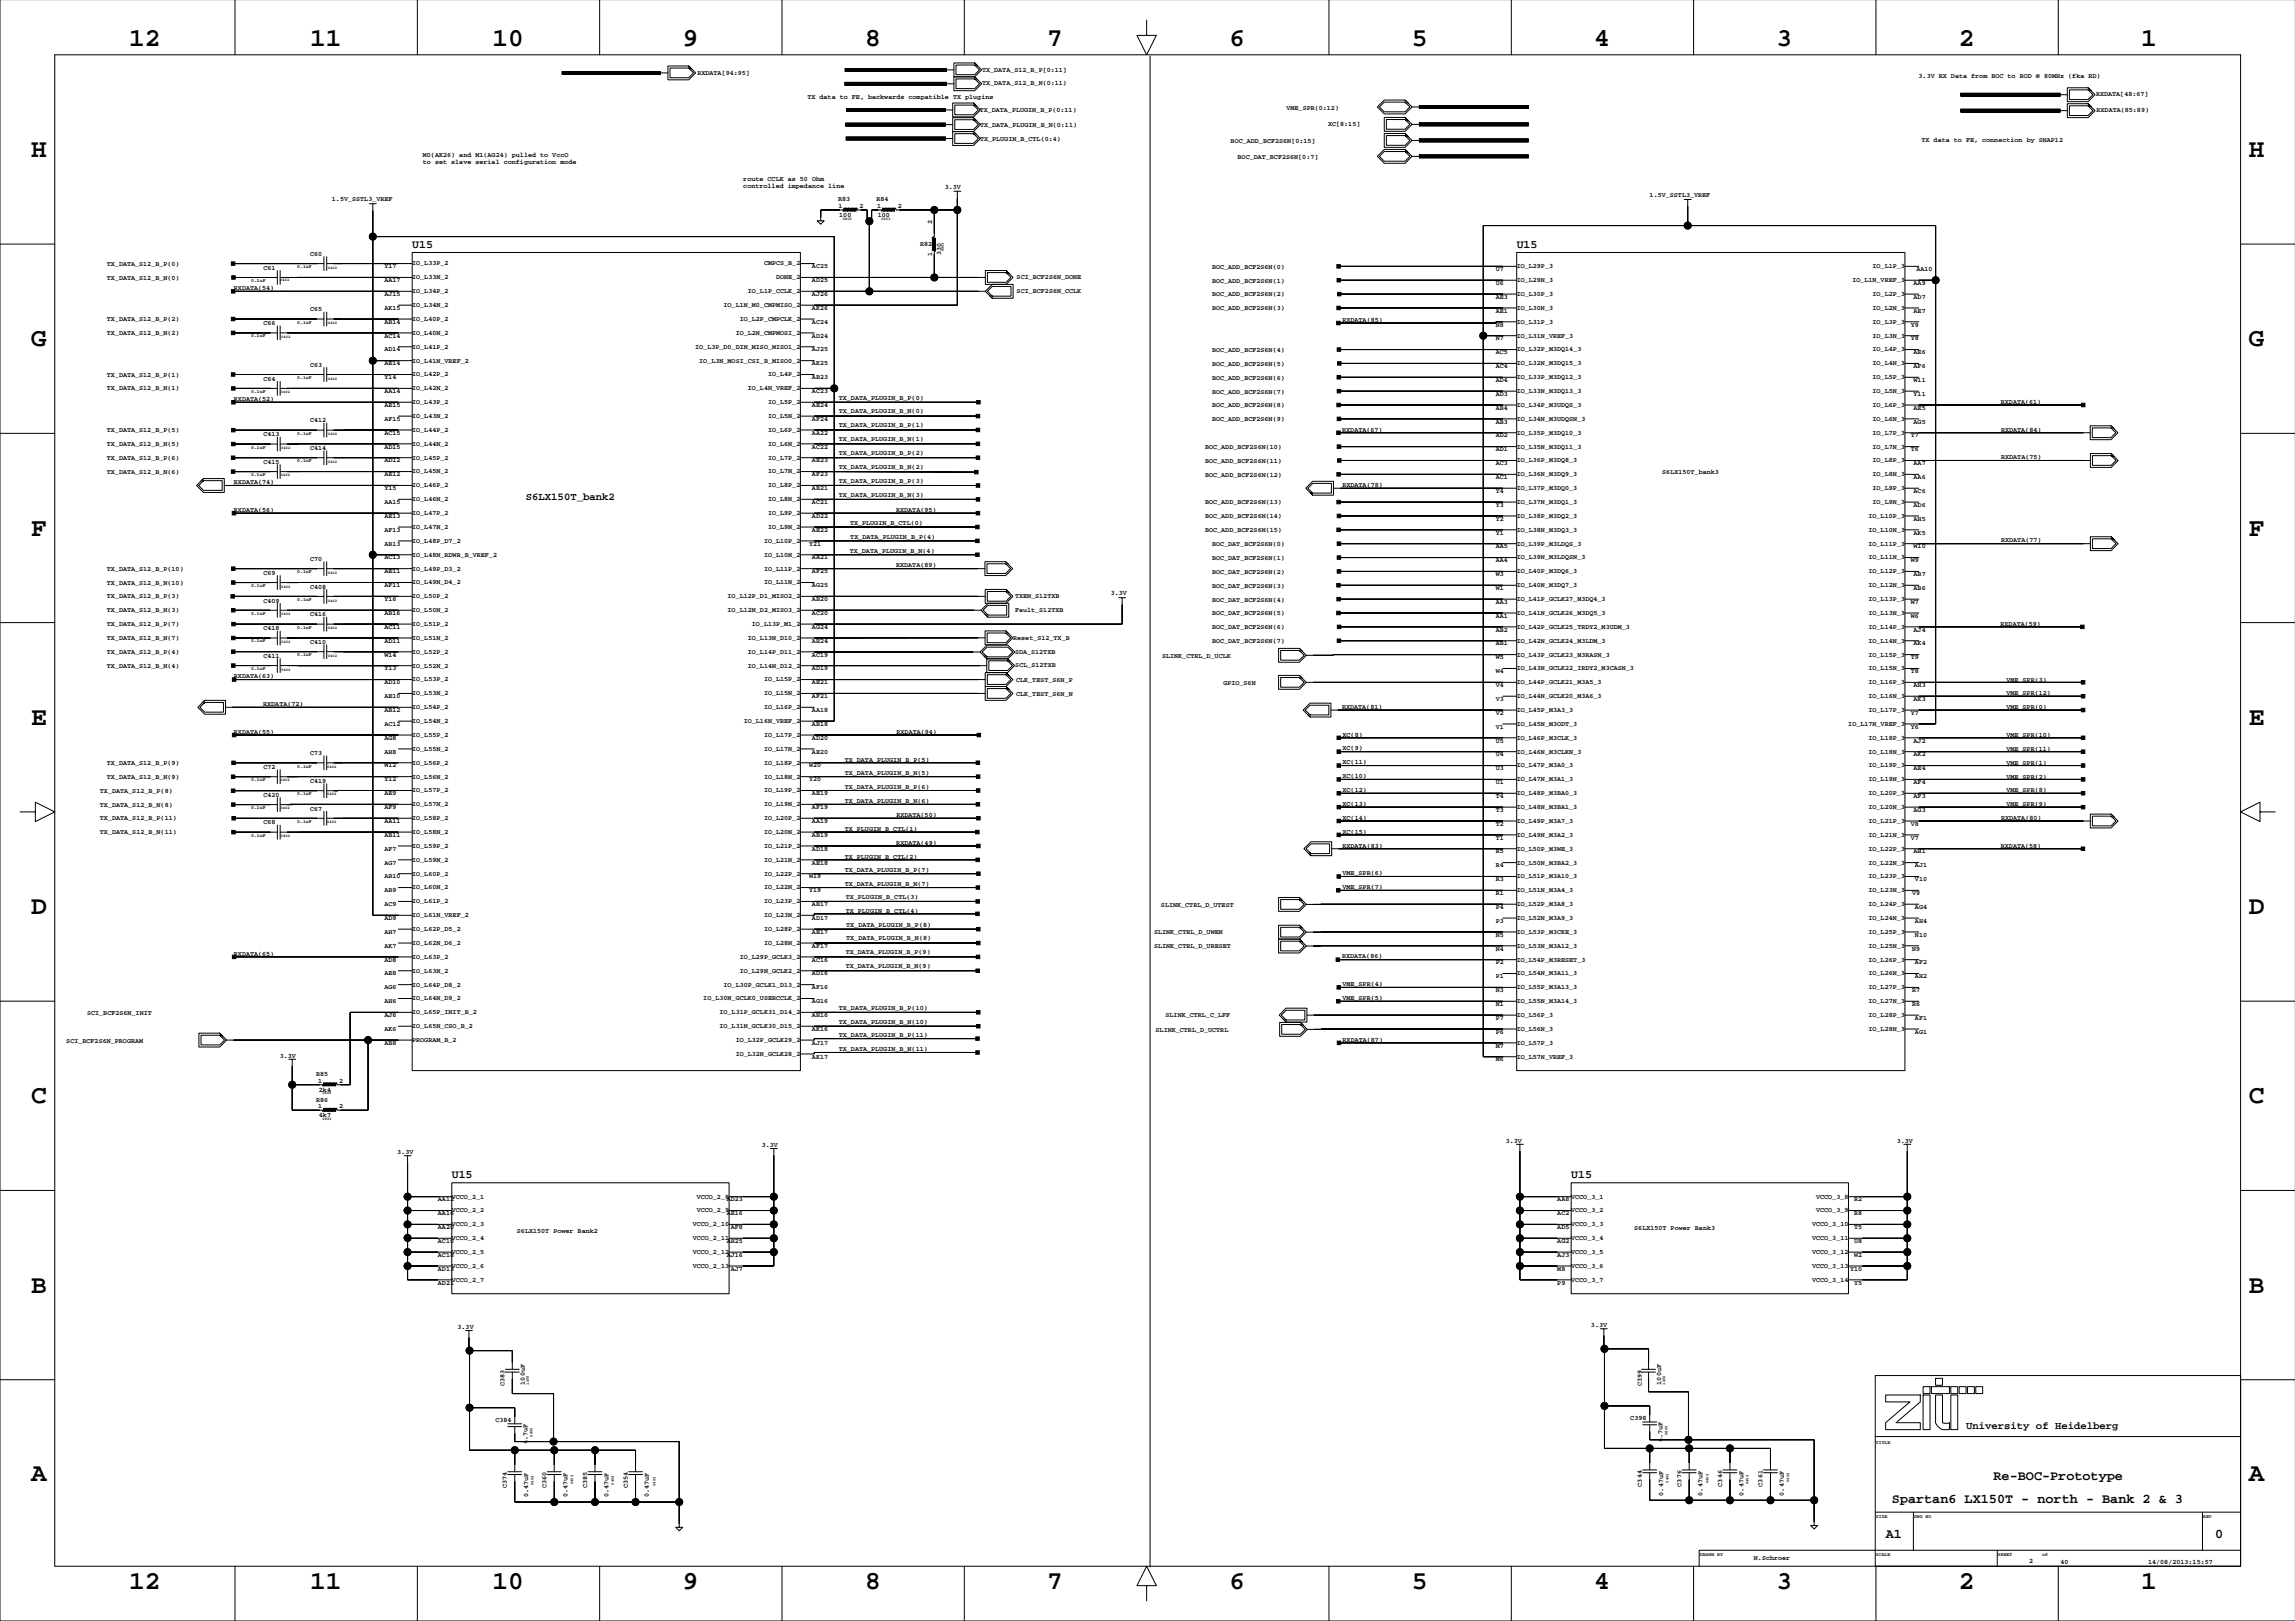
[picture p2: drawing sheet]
<svg xmlns="http://www.w3.org/2000/svg" width="841mm" height="594mm" viewBox="0 0 841 594" stroke-linecap="round" stroke-linejoin="round" font-family="sans-serif">
<defs><g id="words">
<g font-size="9.5">
<text x="47.4" y="16.9">12</text>
<text x="113.6" y="16.9">11</text>
<text x="180.4" y="16.9">10</text>
<text x="250.1" y="16.9">9</text>
<text x="316.9" y="16.9">8</text>
<text x="383.6" y="16.9">7</text>
<text x="450.4" y="16.9">6</text>
<text x="517.2" y="16.9">5</text>
<text x="584" y="16.9">4</text>
<text x="650.8" y="16.9">3</text>
<text x="717.6" y="16.9">2</text>
<text x="784.4" y="16.9">1</text>
<text x="11.4" y="57.5">H</text>
<text x="823.7" y="57.5">H</text>
<text x="11.4" y="126.9">G</text>
<text x="823.7" y="126.9">G</text>
<text x="11.4" y="196.2">F</text>
<text x="823.7" y="196.2">F</text>
<text x="11.4" y="265.5">E</text>
<text x="823.7" y="265.5">E</text>
<text x="11.4" y="334.8">D</text>
<text x="823.7" y="334.8">D</text>
<text x="11.4" y="404.2">C</text>
<text x="823.7" y="404.2">C</text>
<text x="11.4" y="473.5">B</text>
<text x="823.7" y="473.5">B</text>
<text x="11.4" y="542.3">A</text>
<text x="823.7" y="542.3">A</text>
<text x="47.4" y="582.2">12</text>
<text x="113.6" y="582.2">11</text>
<text x="180.4" y="582.2">10</text>
<text x="250.1" y="582.2">9</text>
<text x="316.9" y="582.2">8</text>
<text x="383.6" y="582.2">7</text>
<text x="450.4" y="582.2">6</text>
<text x="517.2" y="582.2">5</text>
<text x="584" y="582.2">4</text>
<text x="650.8" y="582.2">3</text>
<text x="717.6" y="582.2">2</text>
<text x="784.4" y="582.2">1</text>
</g>
<g font-size="4.9">
<text x="730.2" y="542.1">Re-BOC-Prototype</text>
<text x="693" y="550.4">Spartan6 LX150T - north - Bank 2 &amp; 3</text>
<text x="690.8" y="563.4">A1</text>
<text x="811.4" y="563.4">0</text>
</g>
<g font-size="4.2">
<text x="151" y="90.9">U15</text>
<text x="555.6" y="90.9">U15</text>
<text x="165.5" y="431.4">U15</text>
<text x="575.5" y="431.6">U15</text>
</g>
<g font-size="3.9">
<text x="192.6" y="183.1">S6LX150T_bank2</text>
<text x="720.2" y="523.5">University of Heidelberg</text>
</g>
<g font-size="2.5">
<text x="255.5" y="27.3">RXDATA[94:95]</text>
<text x="359.7" y="26.4">TX_DATA_S12_B_P[0:11]</text>
<text x="702.8" y="28.6">3.3V RX Data from BOC to ROD @ 80MHz (fka RD)</text>
<text x="359.7" y="31.2">TX_DATA_S12_B_N(0:11)</text>
<text x="767.8" y="35.3">RXDATA[48:67]</text>
<text x="295.8" y="36.3">TX data to FE, backwards compatible TX plugins</text>
<text x="358.9" y="41">TX_DATA_PLUGIN_B_P(0:11)</text>
<text x="471.3" y="40.1">VME_SPR(0:12)</text>
<text x="768" y="41.1">RXDATA(85:89)</text>
<text x="359" y="46.4">TX_DATA_PLUGIN_B_N(0:11)</text>
<text x="486.5" y="46.3">XC[8:15]</text>
<text x="359" y="51.5">TX_PLUGIN_B_CTL(0:4)</text>
<text x="450.8" y="52.2">BOC_ADD_BCF2S6N[0:15]</text>
<text x="703.9" y="51.9">TX data to FE, connection by SNAP12</text>
<text x="154.9" y="57.5">M0(AK26) and M1(AG24) pulled to VccO</text>
<text x="453.3" y="58.1">BOC_DAT_BCF2S6N[0:7]</text>
<text x="154.9" y="60">to set slave serial configuration mode</text>
<text x="272.3" y="66.1">route CCLK as 50 Ohm</text>
<text x="272.3" y="68.7">controlled impedance line</text>
<text x="346.1" y="69.3">3.3V</text>
<text x="121.6" y="73.8">1.5V_SSTL3_VREF</text>
<text x="307" y="73.6">R83</text>
<text x="307.2" y="76.1">1</text>
<text x="314.8" y="76.1">2</text>
<text x="321.1" y="73.6">R84</text>
<text x="321.3" y="76.1">1</text>
<text x="328.9" y="76.1">2</text>
<text x="604.3" y="72.1">1.5V_SSTL3_VREF</text>
<text x="307.4" y="79.4">100</text>
<text x="321.5" y="79.4">100</text>
<text x="341.4" y="81.9" transform="rotate(-90 341.4 81.9)">2</text>
<text x="113.6" y="93.7">C60</text>
<text x="337.1" y="90.1">R82</text>
<text x="341.4" y="93.6" transform="rotate(-90 341.4 93.6)">1</text>
<text x="344.7" y="93.4" transform="rotate(-90 344.7 93.4)">330</text>
<text x="39.2" y="97.3">TX_DATA_S12_B_P(0)</text>
<text x="96.5" y="98.8">C61</text>
<text x="140.8" y="98.3">Y17</text>
<text x="151" y="97.2">IO_L33P_2</text>
<text x="279.9" y="97.2">CMPCS_B_2</text>
<text x="297.4" y="98.3">AC25</text>
<text x="444" y="98.4">BOC_ADD_BCF2S6N(0)</text>
<text x="548" y="99.3">U7</text>
<text x="555.6" y="98.3">IO_L29P_3</text>
<text x="685.9" y="98.3">IO_L1P_3</text>
<text x="702" y="99.3">AA10</text>
<text x="39.2" y="102.4">TX_DATA_S12_B_N(0)</text>
<text x="85.7" y="106.3">RXDATA(54)</text>
<text x="140.8" y="103.3">AA17</text>
<text x="151" y="102.3">IO_L33N_2</text>
<text x="151" y="107.4">IO_L34P_2</text>
<text x="273.9" y="107.4">IO_L1P_CCLK_2</text>
<text x="284.3" y="102.3">DONE_2</text>
<text x="297.4" y="103.3">AD25</text>
<text x="372.4" y="102.2">SCI_BCF2S6N_DONE</text>
<text x="372.4" y="107.3">SCI_BCF2S6N_CCLK</text>
<text x="444" y="103.5">BOC_ADD_BCF2S6N(1)</text>
<text x="548" y="104.4">U6</text>
<text x="555.6" y="103.3">IO_L29N_3</text>
<text x="678.5" y="103.3">IO_L1N_VREF_3</text>
<text x="701" y="104.4">AA9</text>
<text x="140.8" y="108.4">AJ15</text>
<text x="140.8" y="113.5">AK15</text>
<text x="151" y="112.5">IO_L34N_2</text>
<text x="265" y="112.5">IO_L1N_M0_CMPMISO_2</text>
<text x="297.4" y="108.4">AJ26</text>
<text x="297.4" y="113.5">AK26</text>
<text x="444" y="108.6">BOC_ADD_BCF2S6N(2)</text>
<text x="444" y="113.7">BOC_ADD_BCF2S6N(3)</text>
<text x="548" y="109.4">AE3</text>
<text x="555.6" y="108.4">IO_L30P_3</text>
<text x="555.6" y="113.5">IO_L30N_3</text>
<text x="685.9" y="108.4">IO_L2P_3</text>
<text x="685.9" y="113.5">IO_L2N_3</text>
<text x="701" y="109.4">AD7</text>
<text x="39.2" y="117.6">TX_DATA_S12_B_P(2)</text>
<text x="96.5" y="119.1">C66</text>
<text x="113.6" y="114">C65</text>
<text x="140.8" y="118.6">AB14</text>
<text x="151" y="117.6">IO_L40P_2</text>
<text x="271" y="117.6">IO_L2P_CMPCLK_2</text>
<text x="297.4" y="118.6">AC24</text>
<text x="491.7" y="117.9">RXDATA(85)</text>
<text x="548" y="114.5">AE1</text>
<text x="548" y="119.6">N8</text>
<text x="555.6" y="118.6">IO_L31P_3</text>
<text x="685.9" y="118.6">IO_L3P_3</text>
<text x="699.9" y="119.6">Y9</text>
<text x="701" y="114.5">AE7</text>
<text x="39.2" y="122.7">TX_DATA_S12_B_N(2)</text>
<text x="140.8" y="123.7">AC14</text>
<text x="151" y="122.6">IO_L40N_2</text>
<text x="269.5" y="122.6">IO_L2N_CMPMOSI_2</text>
<text x="297.4" y="123.7">AD24</text>
<text x="548" y="124.7">N7</text>
<text x="555.6" y="123.6">IO_L31N_VREF_3</text>
<text x="685.9" y="123.6">IO_L3N_3</text>
<text x="699.9" y="124.7">Y8</text>
<text x="140.8" y="128.7">AD14</text>
<text x="151" y="127.7">IO_L41P_2</text>
<text x="254.7" y="127.7">IO_L3P_D0_DIN_MISO_MISO1_2</text>
<text x="297.4" y="128.7">AJ25</text>
<text x="444" y="128.9">BOC_ADD_BCF2S6N(4)</text>
<text x="548" y="129.8">AC5</text>
<text x="555.6" y="128.7">IO_L32P_M3DQ14_3</text>
<text x="685.9" y="128.7">IO_L4P_3</text>
<text x="701" y="129.8">AE6</text>
<text x="39.2" y="137.9">TX_DATA_S12_B_P(1)</text>
<text x="113.6" y="134.3">C63</text>
<text x="140.8" y="133.8">AE14</text>
<text x="151" y="132.8">IO_L41N_VREF_2</text>
<text x="151" y="137.9">IO_L42P_2</text>
<text x="256.2" y="132.8">IO_L3N_MOSI_CSI_B_MISO0_2</text>
<text x="281.3" y="137.9">IO_L4P_2</text>
<text x="297.4" y="133.8">AK25</text>
<text x="444" y="134">BOC_ADD_BCF2S6N(5)</text>
<text x="548" y="134.8">AC4</text>
<text x="555.6" y="133.8">IO_L32N_M3DQ15_3</text>
<text x="685.9" y="133.8">IO_L4N_3</text>
<text x="701" y="134.8">AF6</text>
<text x="39.2" y="143">TX_DATA_S12_B_N(1)</text>
<text x="96.5" y="139.4">C64</text>
<text x="140.8" y="138.9">Y14</text>
<text x="140.8" y="144">AA14</text>
<text x="151" y="142.9">IO_L42N_2</text>
<text x="273.9" y="142.9">IO_L4N_VREF_2</text>
<text x="297.4" y="138.9">AB23</text>
<text x="297.4" y="144">AC23</text>
<text x="444" y="139.1">BOC_ADD_BCF2S6N(6)</text>
<text x="548" y="139.9">AD4</text>
<text x="555.6" y="138.9">IO_L33P_M3DQ12_3</text>
<text x="555.6" y="144">IO_L33N_M3DQ13_3</text>
<text x="685.9" y="138.9">IO_L5P_3</text>
<text x="685.9" y="144">IO_L5N_3</text>
<text x="701" y="139.9">W11</text>
<text x="85.7" y="146.9">RXDATA(52)</text>
<text x="140.8" y="149.1">AE15</text>
<text x="151" y="148">IO_L43P_2</text>
<text x="281.3" y="148">IO_L5P_2</text>
<text x="297.4" y="149.1">AE24</text>
<text x="307.3" y="146.3">TX_DATA_PLUGIN_B_P(0)</text>
<text x="444" y="144.1">BOC_ADD_BCF2S6N(7)</text>
<text x="444" y="149.2">BOC_ADD_BCF2S6N(8)</text>
<text x="548" y="145">AD3</text>
<text x="555.6" y="149">IO_L34P_M3UDQS_3</text>
<text x="685.9" y="149">IO_L6P_3</text>
<text x="701" y="145">Y11</text>
<text x="732.9" y="147.9">RXDATA(61)</text>
<text x="113.6" y="154.7">C412</text>
<text x="140.8" y="154.1">AF15</text>
<text x="151" y="153.1">IO_L43N_2</text>
<text x="281.3" y="153.1">IO_L5N_2</text>
<text x="297.4" y="154.1">AF24</text>
<text x="307.3" y="151.4">TX_DATA_PLUGIN_B_N(0)</text>
<text x="444" y="154.3">BOC_ADD_BCF2S6N(9)</text>
<text x="548" y="150.1">AB4</text>
<text x="548" y="155.2">AB3</text>
<text x="555.6" y="154.1">IO_L34N_M3UDQSN_3</text>
<text x="685.9" y="154.1">IO_L6N_3</text>
<text x="701" y="150.1">AE5</text>
<text x="701" y="155.2">AG5</text>
<text x="39.2" y="158.3">TX_DATA_S12_B_P(5)</text>
<text x="96.5" y="159.8">C413</text>
<text x="140.8" y="159.2">AC15</text>
<text x="151" y="158.2">IO_L44P_2</text>
<text x="281.3" y="158.2">IO_L6P_2</text>
<text x="297.4" y="159.2">AA22</text>
<text x="307.3" y="161.6">TX_DATA_PLUGIN_B_N(1)</text>
<text x="307.3" y="156.5">TX_DATA_PLUGIN_B_P(1)</text>
<text x="491.7" y="158.1">RXDATA(67)</text>
<text x="548" y="160.2">AD2</text>
<text x="555.6" y="159.2">IO_L35P_M3DQ10_3</text>
<text x="685.9" y="159.2">IO_L7P_3</text>
<text x="699.9" y="160.2">T7</text>
<text x="733" y="158.1">RXDATA(84)</text>
<text x="39.2" y="163.4">TX_DATA_S12_B_N(5)</text>
<text x="113.6" y="164.8">C414</text>
<text x="140.8" y="164.3">AD15</text>
<text x="151" y="163.3">IO_L44N_2</text>
<text x="281.3" y="163.3">IO_L6N_2</text>
<text x="297.4" y="164.3">AC22</text>
<text x="307.3" y="166.7">TX_DATA_PLUGIN_B_P(2)</text>
<text x="441.4" y="164.5">BOC_ADD_BCF2S6N(10)</text>
<text x="548" y="165.3">AD1</text>
<text x="555.6" y="164.3">IO_L35N_M3DQ11_3</text>
<text x="685.9" y="164.3">IO_L7N_3</text>
<text x="699.9" y="165.3">T6</text>
<text x="39.2" y="168.4">TX_DATA_S12_B_P(6)</text>
<text x="39.2" y="173.5">TX_DATA_S12_B_N(6)</text>
<text x="96.5" y="169.9">C415</text>
<text x="140.8" y="169.4">AD12</text>
<text x="151" y="168.3">IO_L45P_2</text>
<text x="151" y="173.4">IO_L45N_2</text>
<text x="281.3" y="168.3">IO_L7P_2</text>
<text x="281.3" y="173.4">IO_L7N_2</text>
<text x="297.4" y="169.4">AE23</text>
<text x="307.3" y="171.7">TX_DATA_PLUGIN_B_N(2)</text>
<text x="441.4" y="169.5">BOC_ADD_BCF2S6N(11)</text>
<text x="548" y="170.4">AC3</text>
<text x="555.6" y="169.4">IO_L36P_M3DQ8_3</text>
<text x="608.9" y="173.4">S6LX150T_bank3</text>
<text x="685.9" y="169.4">IO_L8P_3</text>
<text x="701" y="170.4">AA7</text>
<text x="733" y="168.2">RXDATA(75)</text>
<text x="85.7" y="177.4">RXDATA(74)</text>
<text x="140.8" y="174.5">AE12</text>
<text x="140.8" y="179.5">Y15</text>
<text x="151" y="178.5">IO_L46P_2</text>
<text x="281.3" y="178.5">IO_L8P_2</text>
<text x="297.4" y="174.5">AF23</text>
<text x="297.4" y="179.5">AB21</text>
<text x="307.3" y="176.8">TX_DATA_PLUGIN_B_P(3)</text>
<text x="441.4" y="174.6">BOC_ADD_BCF2S6N(12)</text>
<text x="491.7" y="178.4">RXDATA(78)</text>
<text x="548" y="175.5">AC1</text>
<text x="555.6" y="174.4">IO_L36N_M3DQ9_3</text>
<text x="555.6" y="179.5">IO_L37P_M3DQ0_3</text>
<text x="685.9" y="174.4">IO_L8N_3</text>
<text x="685.9" y="179.5">IO_L9P_3</text>
<text x="701" y="175.5">AA6</text>
<text x="140.8" y="184.6">AA15</text>
<text x="151" y="183.6">IO_L46N_2</text>
<text x="281.3" y="183.6">IO_L8N_2</text>
<text x="297.4" y="184.6">AC21</text>
<text x="307.3" y="181.9">TX_DATA_PLUGIN_B_N(3)</text>
<text x="441.4" y="184.8">BOC_ADD_BCF2S6N(13)</text>
<text x="548" y="180.5">Y4</text>
<text x="548" y="185.6">Y3</text>
<text x="555.6" y="184.6">IO_L37N_M3DQ1_3</text>
<text x="685.9" y="184.6">IO_L9N_3</text>
<text x="701" y="180.5">AC6</text>
<text x="701" y="185.6">AD6</text>
<text x="85.7" y="187.5">RXDATA(56)</text>
<text x="140.8" y="189.7">AE13</text>
<text x="151" y="188.7">IO_L47P_2</text>
<text x="281.3" y="188.7">IO_L9P_2</text>
<text x="297.4" y="189.7">AD22</text>
<text x="328.3" y="187.5">RXDATA(95)</text>
<text x="441.4" y="189.9">BOC_ADD_BCF2S6N(14)</text>
<text x="548" y="190.7">Y2</text>
<text x="555.6" y="189.7">IO_L38P_M3DQ2_3</text>
<text x="684.4" y="189.7">IO_L10P_3</text>
<text x="701" y="190.7">AH5</text>
<text x="140.8" y="194.8">AF13</text>
<text x="151" y="193.7">IO_L47N_2</text>
<text x="281.3" y="193.7">IO_L9N_2</text>
<text x="297.4" y="194.8">AE22</text>
<text x="311.4" y="192.2">TX_PLUGIN_B_CTL(0)</text>
<text x="311.5" y="197.5">TX_DATA_PLUGIN_B_P(4)</text>
<text x="441.4" y="194.9">BOC_ADD_BCF2S6N(15)</text>
<text x="548" y="195.8">Y1</text>
<text x="555.6" y="194.7">IO_L38N_M3DQ3_3</text>
<text x="684.4" y="194.7">IO_L10N_3</text>
<text x="701" y="195.8">AK5</text>
<text x="140.8" y="199.8">AB13</text>
<text x="151" y="198.8">IO_L48P_D7_2</text>
<text x="151" y="203.9">IO_L48N_RDWR_B_VREF_2</text>
<text x="279.9" y="198.8">IO_L10P_2</text>
<text x="279.9" y="203.9">IO_L10N_2</text>
<text x="296.4" y="199.8">Y21</text>
<text x="311.3" y="202.6">TX_DATA_PLUGIN_B_N(4)</text>
<text x="444" y="200">BOC_DAT_BCF2S6N(0)</text>
<text x="548" y="200.9">AA5</text>
<text x="555.6" y="199.8">IO_L39P_M3LDQS_3</text>
<text x="684.4" y="199.8">IO_L11P_3</text>
<text x="701" y="200.9">W10</text>
<text x="733" y="198.7">RXDATA(77)</text>
<text x="39.2" y="209">TX_DATA_S12_B_P(10)</text>
<text x="113.6" y="205.4">C70</text>
<text x="140.8" y="204.9">AC13</text>
<text x="151" y="209">IO_L49P_D3_2</text>
<text x="279.9" y="209">IO_L11P_2</text>
<text x="297.4" y="204.9">AA21</text>
<text x="328.3" y="207.8">RXDATA(89)</text>
<text x="444" y="205.1">BOC_DAT_BCF2S6N(1)</text>
<text x="548" y="205.9">AA4</text>
<text x="555.6" y="204.9">IO_L39N_M3LDQSN_3</text>
<text x="555.6" y="210">IO_L40P_M3DQ6_3</text>
<text x="684.4" y="204.9">IO_L11N_3</text>
<text x="684.4" y="210">IO_L12P_3</text>
<text x="699.9" y="205.9">W9</text>
<text x="39.2" y="214.1">TX_DATA_S12_B_N(10)</text>
<text x="96.5" y="210.5">C69</text>
<text x="113.6" y="215.6">C408</text>
<text x="140.8" y="210">AE11</text>
<text x="140.8" y="215.1">AF11</text>
<text x="151" y="214">IO_L49N_D4_2</text>
<text x="279.9" y="214">IO_L11N_2</text>
<text x="297.4" y="210">AF25</text>
<text x="297.4" y="215.1">AG25</text>
<text x="444" y="210.2">BOC_DAT_BCF2S6N(2)</text>
<text x="444" y="215.3">BOC_DAT_BCF2S6N(3)</text>
<text x="548" y="211">W3</text>
<text x="555.6" y="215.1">IO_L40N_M3DQ7_3</text>
<text x="684.4" y="215.1">IO_L12N_3</text>
<text x="701" y="211">AB7</text>
<text x="39.2" y="219.2">TX_DATA_S12_B_P(3)</text>
<text x="96.5" y="220.7">C409</text>
<text x="140.8" y="220.2">Y16</text>
<text x="151" y="219.1">IO_L50P_2</text>
<text x="266.5" y="219.1">IO_L12P_D1_MISO2_2</text>
<text x="297.4" y="220.2">AB20</text>
<text x="371.8" y="219.2">TXEN_S12TXB</text>
<text x="406.9" y="217.9">3.3V</text>
<text x="444" y="220.3">BOC_DAT_BCF2S6N(4)</text>
<text x="548" y="216.1">W1</text>
<text x="548" y="221.2">AA3</text>
<text x="555.6" y="220.1">IO_L41P_GCLK27_M3DQ4_3</text>
<text x="684.4" y="220.1">IO_L13P_3</text>
<text x="699.9" y="221.2">W7</text>
<text x="701" y="216.1">AB6</text>
<text x="39.2" y="224.3">TX_DATA_S12_B_N(3)</text>
<text x="113.6" y="225.8">C416</text>
<text x="140.8" y="225.2">AB16</text>
<text x="151" y="224.2">IO_L50N_2</text>
<text x="266.5" y="224.2">IO_L12N_D2_MISO3_2</text>
<text x="297.4" y="225.2">AC20</text>
<text x="371.8" y="224.2">Fault_S12TXB</text>
<text x="444" y="225.4">BOC_DAT_BCF2S6N(5)</text>
<text x="548" y="226.3">AA1</text>
<text x="555.6" y="225.2">IO_L41N_GCLK26_M3DQ5_3</text>
<text x="684.4" y="225.2">IO_L13N_3</text>
<text x="699.9" y="226.3">W6</text>
<text x="39.2" y="229.4">TX_DATA_S12_B_P(7)</text>
<text x="96.5" y="230.8">C418</text>
<text x="140.8" y="230.3">AC11</text>
<text x="151" y="229.3">IO_L51P_2</text>
<text x="275.4" y="229.3">IO_L13P_M1_2</text>
<text x="297.4" y="230.3">AG24</text>
<text x="444" y="230.5">BOC_DAT_BCF2S6N(6)</text>
<text x="548" y="231.3">AB2</text>
<text x="555.6" y="230.3">IO_L42P_GCLK25_TRDY2_M3UDM_3</text>
<text x="684.4" y="230.3">IO_L14P_3</text>
<text x="701" y="231.3">AJ4</text>
<text x="732.8" y="229.2">RXDATA(59)</text>
<text x="39.2" y="239.4">TX_DATA_S12_B_P(4)</text>
<text x="39.2" y="234.4">TX_DATA_S12_B_N(7)</text>
<text x="113.6" y="235.9">C410</text>
<text x="140.8" y="235.4">AD11</text>
<text x="151" y="234.4">IO_L51N_2</text>
<text x="151" y="239.4">IO_L52P_2</text>
<text x="273.9" y="234.4">IO_L13N_D10_2</text>
<text x="273.9" y="239.4">IO_L14P_D11_2</text>
<text x="297.4" y="235.4">AH24</text>
<text x="371.1" y="234.6">Reset_S12_TX_B</text>
<text x="371.8" y="239.5">SDA_S12TXB</text>
<text x="444" y="235.6">BOC_DAT_BCF2S6N(7)</text>
<text x="548" y="236.4">AB1</text>
<text x="555.6" y="235.4">IO_L42N_GCLK24_M3LDM_3</text>
<text x="684.4" y="235.4">IO_L14N_3</text>
<text x="701" y="236.4">AK4</text>
<text x="39.2" y="244.5">TX_DATA_S12_B_N(4)</text>
<text x="96.5" y="240.9">C411</text>
<text x="140.8" y="240.5">W14</text>
<text x="140.8" y="245.6">Y13</text>
<text x="151" y="244.5">IO_L52N_2</text>
<text x="273.9" y="244.5">IO_L14N_D12_2</text>
<text x="297.4" y="240.5">AC19</text>
<text x="297.4" y="245.6">AD19</text>
<text x="371.9" y="244.4">SCL_S12TXB</text>
<text x="425.7" y="241.1">SLINK_CTRL_D_UCLK</text>
<text x="548" y="241.5">W5</text>
<text x="555.6" y="240.5">IO_L43P_GCLK23_M3RASN_3</text>
<text x="555.6" y="245.5">IO_L43N_GCLK22_IRDY2_M3CASN_3</text>
<text x="684.4" y="240.5">IO_L15P_3</text>
<text x="684.4" y="245.5">IO_L15N_3</text>
<text x="699.9" y="241.5">T9</text>
<text x="85.7" y="248.5">RXDATA(63)</text>
<text x="140.8" y="250.6">AD10</text>
<text x="151" y="249.6">IO_L53P_2</text>
<text x="279.9" y="249.6">IO_L15P_2</text>
<text x="297.4" y="250.6">AE21</text>
<text x="372.2" y="249.9">CLK_TEST_S6N_P</text>
<text x="448.1" y="251.1">GPIO_S6N</text>
<text x="548" y="246.6">W4</text>
<text x="548" y="251.7">V4</text>
<text x="555.6" y="250.6">IO_L44P_GCLK21_M3A5_3</text>
<text x="684.4" y="250.6">IO_L16P_3</text>
<text x="699.9" y="246.6">T8</text>
<text x="701" y="251.7">AH3</text>
<text x="735" y="249.6">VME_SPR(3)</text>
<text x="140.8" y="255.7">AE10</text>
<text x="151" y="254.7">IO_L53N_2</text>
<text x="279.9" y="254.7">IO_L15N_2</text>
<text x="297.4" y="255.7">AF21</text>
<text x="372.2" y="254.9">CLK_TEST_S6N_N</text>
<text x="548" y="256.7">V3</text>
<text x="555.6" y="255.7">IO_L44N_GCLK20_M3A6_3</text>
<text x="684.4" y="255.7">IO_L16N_3</text>
<text x="701" y="256.7">AK3</text>
<text x="735" y="254.7">VME_SPR(12)</text>
<text x="96.4" y="258.7">RXDATA(72)</text>
<text x="140.8" y="260.8">AB12</text>
<text x="151" y="259.8">IO_L54P_2</text>
<text x="279.9" y="259.8">IO_L16P_2</text>
<text x="297.4" y="260.8">AA18</text>
<text x="491.6" y="259.6">RXDATA(81)</text>
<text x="548" y="261.8">V2</text>
<text x="555.6" y="260.8">IO_L45P_M3A3_3</text>
<text x="684.4" y="260.8">IO_L17P_3</text>
<text x="699.9" y="261.8">Y7</text>
<text x="735" y="259.8">VME_SPR(0)</text>
<text x="85.7" y="268.8">RXDATA(55)</text>
<text x="140.8" y="265.9">AC12</text>
<text x="151" y="264.8">IO_L54N_2</text>
<text x="151" y="269.9">IO_L55P_2</text>
<text x="272.4" y="264.8">IO_L16N_VREF_2</text>
<text x="279.9" y="269.9">IO_L17P_2</text>
<text x="297.4" y="265.9">AB18</text>
<text x="328.4" y="268.8">RXDATA(94)</text>
<text x="491.8" y="269.8">XC(8)</text>
<text x="548" y="266.9">V1</text>
<text x="555.6" y="265.9">IO_L45N_M3ODT_3</text>
<text x="677" y="265.9">IO_L17N_VREF_3</text>
<text x="699.9" y="266.9">Y6</text>
<text x="735" y="269.9">VME_SPR(10)</text>
<text x="140.8" y="271">AG8</text>
<text x="151" y="275">IO_L55N_2</text>
<text x="279.9" y="275">IO_L17N_2</text>
<text x="297.4" y="271">AD20</text>
<text x="491.8" y="274.9">XC(9)</text>
<text x="548" y="272">U5</text>
<text x="555.6" y="270.9">IO_L46P_M3CLK_3</text>
<text x="684.4" y="270.9">IO_L18P_3</text>
<text x="701" y="272">AJ2</text>
<text x="735" y="275">VME_SPR(11)</text>
<text x="39.2" y="280.2">TX_DATA_S12_B_P(9)</text>
<text x="96.5" y="281.7">C72</text>
<text x="113.6" y="276.6">C73</text>
<text x="140.8" y="276">AH8</text>
<text x="140.8" y="281.1">W12</text>
<text x="151" y="280.1">IO_L56P_2</text>
<text x="279.9" y="280.1">IO_L18P_2</text>
<text x="296.4" y="281.1">W20</text>
<text x="297.4" y="276">AE20</text>
<text x="309.4" y="278.9">TX_DATA_PLUGIN_B_P(5)</text>
<text x="491.8" y="280">XC(11)</text>
<text x="548" y="277">U4</text>
<text x="555.6" y="276">IO_L46N_M3CLKN_3</text>
<text x="555.6" y="281.1">IO_L47P_M3A0_3</text>
<text x="684.4" y="276">IO_L18N_3</text>
<text x="684.4" y="281.1">IO_L19P_3</text>
<text x="701" y="277">AK2</text>
<text x="735" y="280.1">VME_SPR(1)</text>
<text x="39.2" y="285.2">TX_DATA_S12_B_N(9)</text>
<text x="113.6" y="286.8">C419</text>
<text x="140.8" y="286.2">Y12</text>
<text x="151" y="285.2">IO_L56N_2</text>
<text x="279.9" y="285.2">IO_L18N_2</text>
<text x="296.4" y="286.2">Y20</text>
<text x="309.4" y="284">TX_DATA_PLUGIN_B_N(5)</text>
<text x="491.8" y="285">XC(10)</text>
<text x="548" y="282.1">U3</text>
<text x="548" y="287.2">U1</text>
<text x="555.6" y="286.2">IO_L47N_M3A1_3</text>
<text x="684.4" y="286.2">IO_L19N_3</text>
<text x="701" y="282.1">AE4</text>
<text x="701" y="287.2">AF4</text>
<text x="735" y="285.2">VME_SPR(2)</text>
<text x="36.6" y="290.4">TX_DATA_S12_B_P(8)</text>
<text x="96.5" y="291.9">C420</text>
<text x="140.8" y="291.3">AE9</text>
<text x="151" y="290.2">IO_L57P_2</text>
<text x="279.9" y="290.2">IO_L19P_2</text>
<text x="297.4" y="291.3">AE19</text>
<text x="309.4" y="289.1">TX_DATA_PLUGIN_B_P(6)</text>
<text x="491.8" y="290.1">XC(12)</text>
<text x="548" y="292.3">T4</text>
<text x="555.6" y="291.2">IO_L48P_M3BA0_3</text>
<text x="684.4" y="291.2">IO_L20P_3</text>
<text x="701" y="292.3">AF3</text>
<text x="735" y="290.3">VME_SPR(8)</text>
<text x="36.6" y="295.5">TX_DATA_S12_B_N(8)</text>
<text x="113.6" y="296.9">C67</text>
<text x="140.8" y="296.3">AF9</text>
<text x="151" y="295.3">IO_L57N_2</text>
<text x="279.9" y="295.3">IO_L19N_2</text>
<text x="297.4" y="296.3">AF19</text>
<text x="309.4" y="294.2">TX_DATA_PLUGIN_B_N(6)</text>
<text x="328.3" y="299.3">RXDATA(50)</text>
<text x="491.8" y="295.2">XC(13)</text>
<text x="548" y="297.4">T3</text>
<text x="555.6" y="296.3">IO_L48N_M3BA1_3</text>
<text x="684.4" y="296.3">IO_L20N_3</text>
<text x="701" y="297.4">AG3</text>
<text x="735" y="295.3">VME_SPR(9)</text>
<text x="36.6" y="300.5">TX_DATA_S12_B_P(11)</text>
<text x="36.6" y="305.6">TX_DATA_S12_B_N(11)</text>
<text x="96.5" y="302">C68</text>
<text x="140.8" y="301.4">AA11</text>
<text x="151" y="300.4">IO_L58P_2</text>
<text x="151" y="305.5">IO_L58N_2</text>
<text x="279.9" y="300.4">IO_L20P_2</text>
<text x="279.9" y="305.5">IO_L20N_2</text>
<text x="297.4" y="301.4">AA19</text>
<text x="309.4" y="304.5">TX_PLUGIN_B_CTL(1)</text>
<text x="491.8" y="300.3">XC(14)</text>
<text x="491.8" y="305.4">XC(15)</text>
<text x="548" y="302.4">T2</text>
<text x="555.6" y="301.4">IO_L49P_M3A7_3</text>
<text x="684.4" y="301.4">IO_L21P_3</text>
<text x="699.9" y="302.4">V8</text>
<text x="733" y="300.3">RXDATA(80)</text>
<text x="140.8" y="306.5">AB11</text>
<text x="140.8" y="311.6">AF7</text>
<text x="151" y="310.5">IO_L59P_2</text>
<text x="279.9" y="310.5">IO_L21P_2</text>
<text x="297.4" y="306.5">AB19</text>
<text x="297.4" y="311.6">AD18</text>
<text x="328.3" y="309.4">RXDATA(49)</text>
<text x="491.7" y="310.4">RXDATA(83)</text>
<text x="548" y="307.5">T1</text>
<text x="555.6" y="306.5">IO_L49N_M3A2_3</text>
<text x="555.6" y="311.6">IO_L50P_M3WE_3</text>
<text x="684.4" y="306.5">IO_L21N_3</text>
<text x="684.4" y="311.6">IO_L22P_3</text>
<text x="699.9" y="307.5">V7</text>
<text x="732.9" y="310.4">RXDATA(58)</text>
<text x="140.8" y="316.7">AG7</text>
<text x="151" y="315.6">IO_L59N_2</text>
<text x="279.9" y="315.6">IO_L21N_2</text>
<text x="297.4" y="316.7">AE18</text>
<text x="309.4" y="314.6">TX_PLUGIN_B_CTL(2)</text>
<text x="548" y="312.6">R5</text>
<text x="548" y="317.7">R4</text>
<text x="555.6" y="316.6">IO_L50N_M3BA2_3</text>
<text x="684.4" y="316.6">IO_L22N_3</text>
<text x="701" y="312.6">AH1</text>
<text x="701.5" y="317.7">AJ1</text>
<text x="140.8" y="321.7">AB10</text>
<text x="151" y="320.7">IO_L60P_2</text>
<text x="279.9" y="320.7">IO_L22P_2</text>
<text x="296.4" y="321.7">W19</text>
<text x="309.4" y="319.6">TX_DATA_PLUGIN_B_P(7)</text>
<text x="491.7" y="320.6">VME_SPR(6)</text>
<text x="548" y="322.8">R3</text>
<text x="555.6" y="321.7">IO_L51P_M3A10_3</text>
<text x="684.4" y="321.7">IO_L23P_3</text>
<text x="701.5" y="322.8">V10</text>
<text x="140.8" y="326.8">AB9</text>
<text x="151" y="325.8">IO_L60N_2</text>
<text x="279.9" y="325.8">IO_L22N_2</text>
<text x="296.4" y="326.8">Y19</text>
<text x="309.4" y="324.6">TX_DATA_PLUGIN_B_N(7)</text>
<text x="309.8" y="329.2">TX_PLUGIN_B_CTL(3)</text>
<text x="491.7" y="325.7">VME_SPR(7)</text>
<text x="548" y="327.8">R1</text>
<text x="555.6" y="326.8">IO_L51N_M3A4_3</text>
<text x="684.4" y="326.8">IO_L23N_3</text>
<text x="700.4" y="327.8">V9</text>
<text x="140.8" y="331.9">AC9</text>
<text x="151" y="330.9">IO_L61P_2</text>
<text x="151" y="335.9">IO_L61N_VREF_2</text>
<text x="279.9" y="330.9">IO_L23P_2</text>
<text x="279.9" y="335.9">IO_L23N_2</text>
<text x="297.4" y="331.9">AB17</text>
<text x="309.8" y="334.3">TX_PLUGIN_B_CTL(4)</text>
<text x="425.3" y="332">SLINK_CTRL_D_UTEST</text>
<text x="548" y="332.9">P4</text>
<text x="555.6" y="331.9">IO_L52P_M3A8_3</text>
<text x="684.4" y="331.9">IO_L24P_3</text>
<text x="701.5" y="332.9">AG4</text>
<text x="140.8" y="337">AD9</text>
<text x="151" y="341">IO_L62P_D5_2</text>
<text x="279.9" y="341">IO_L28P_2</text>
<text x="297.4" y="337">AD17</text>
<text x="310" y="339.5">TX_DATA_PLUGIN_B_P(8)</text>
<text x="548" y="338">P3</text>
<text x="555.6" y="337">IO_L52N_M3A9_3</text>
<text x="684.4" y="337">IO_L24N_3</text>
<text x="701.5" y="338">AH4</text>
<text x="140.8" y="342.1">AH7</text>
<text x="140.8" y="347.1">AK7</text>
<text x="151" y="346.1">IO_L62N_D6_2</text>
<text x="279.9" y="346.1">IO_L28N_2</text>
<text x="297.4" y="342.1">AE17</text>
<text x="297.4" y="347.1">AF17</text>
<text x="310" y="344.4">TX_DATA_PLUGIN_B_N(8)</text>
<text x="422.7" y="342.2">SLINK_CTRL_D_UWEN</text>
<text x="422.7" y="347.3">SLINK_CTRL_D_URESET</text>
<text x="548" y="343.1">N5</text>
<text x="555.6" y="342">IO_L53P_M3CKE_3</text>
<text x="555.6" y="347.1">IO_L53N_M3A12_3</text>
<text x="684.4" y="342">IO_L25P_3</text>
<text x="684.4" y="347.1">IO_L25N_3</text>
<text x="701.5" y="343.1">N10</text>
<text x="85.7" y="350">RXDATA(65)</text>
<text x="140.8" y="352.2">AD8</text>
<text x="151" y="351.2">IO_L63P_2</text>
<text x="271" y="351.2">IO_L29P_GCLK3_2</text>
<text x="297.4" y="352.2">AC16</text>
<text x="309.8" y="349.5">TX_DATA_PLUGIN_B_P(9)</text>
<text x="491.6" y="351.1">RXDATA(86)</text>
<text x="548" y="348.1">N4</text>
<text x="548" y="353.2">P2</text>
<text x="555.6" y="352.2">IO_L54P_M3RESET_3</text>
<text x="684.4" y="352.2">IO_L26P_3</text>
<text x="700.4" y="348.1">N9</text>
<text x="701.5" y="353.2">AF2</text>
<text x="140.8" y="357.3">AE8</text>
<text x="151" y="356.3">IO_L63N_2</text>
<text x="271" y="356.3">IO_L29N_GCLK2_2</text>
<text x="297.4" y="357.3">AD16</text>
<text x="309.8" y="354.6">TX_DATA_PLUGIN_B_N(9)</text>
<text x="548" y="358.3">P1</text>
<text x="555.6" y="357.3">IO_L54N_M3A11_3</text>
<text x="684.4" y="357.3">IO_L26N_3</text>
<text x="701.5" y="358.3">AH2</text>
<text x="140.8" y="362.4">AG6</text>
<text x="151" y="361.3">IO_L64P_D8_2</text>
<text x="265" y="361.3">IO_L30P_GCLK1_D13_2</text>
<text x="297.4" y="362.4">AF16</text>
<text x="491.7" y="361.2">VME_SPR(4)</text>
<text x="548" y="363.4">N3</text>
<text x="555.6" y="362.4">IO_L55P_M3A13_3</text>
<text x="684.4" y="362.4">IO_L27P_3</text>
<text x="700.4" y="363.4">R7</text>
<text x="31.9" y="371.7">SCI_BCF2S6N_INIT</text>
<text x="140.8" y="367.4">AH6</text>
<text x="151" y="366.4">IO_L64N_D9_2</text>
<text x="151" y="371.5">IO_L65P_INIT_B_2</text>
<text x="257.6" y="366.4">IO_L30N_GCLK0_USERCCLK_2</text>
<text x="263.6" y="371.5">IO_L31P_GCLK31_D14_2</text>
<text x="297.4" y="367.4">AG16</text>
<text x="307.3" y="369.8">TX_DATA_PLUGIN_B_P(10)</text>
<text x="491.7" y="366.3">VME_SPR(5)</text>
<text x="548" y="368.5">N1</text>
<text x="555.6" y="367.4">IO_L55N_M3A14_3</text>
<text x="684.4" y="367.4">IO_L27N_3</text>
<text x="700.4" y="368.5">R6</text>
<text x="140.8" y="372.5">AJ6</text>
<text x="140.8" y="377.6">AK6</text>
<text x="151" y="376.6">IO_L65N_CSO_B_2</text>
<text x="263.6" y="376.6">IO_L31N_GCLK30_D15_2</text>
<text x="297.4" y="372.5">AH16</text>
<text x="297.4" y="377.6">AK16</text>
<text x="307.3" y="374.9">TX_DATA_PLUGIN_B_N(10)</text>
<text x="426.9" y="372.7">SLINK_CTRL_C_LFF</text>
<text x="548" y="373.5">P7</text>
<text x="555.6" y="372.5">IO_L56P_3</text>
<text x="555.6" y="377.6">IO_L56N_3</text>
<text x="684.4" y="372.5">IO_L28P_3</text>
<text x="684.4" y="377.6">IO_L28N_3</text>
<text x="701.5" y="373.5">AF1</text>
<text x="24.3" y="381.9">SCI_BCF2S6N_PROGRAM</text>
<text x="140.8" y="382.7">AB8</text>
<text x="151" y="381.7">PROGRAM_B_2</text>
<text x="269.5" y="381.7">IO_L32P_GCLK29_2</text>
<text x="297.4" y="382.7">AJ17</text>
<text x="307.3" y="380">TX_DATA_PLUGIN_B_P(11)</text>
<text x="423.3" y="378.1">SLINK_CTRL_D_UCTRL</text>
<text x="491.8" y="381.5">RXDATA(87)</text>
<text x="548" y="378.6">P6</text>
<text x="548" y="383.7">M7</text>
<text x="555.6" y="382.7">IO_L57P_3</text>
<text x="701.5" y="378.6">AG1</text>
<text x="102.5" y="387.4">3.3V</text>
<text x="269.5" y="386.7">IO_L32N_GCLK28_2</text>
<text x="297.4" y="387.8">AK17</text>
<text x="307.3" y="385.1">TX_DATA_PLUGIN_B_N(11)</text>
<text x="548" y="388.8">M6</text>
<text x="555.6" y="387.7">IO_L57N_VREF_3</text>
<text x="115.8" y="394.3">R85</text>
<text x="116.6" y="396.5">1</text>
<text x="116.8" y="399.8">2k4</text>
<text x="124.2" y="396.5">2</text>
<text x="115.8" y="403.6">R86</text>
<text x="116.6" y="405.8">1</text>
<text x="124.2" y="405.8">2</text>
<text x="116.8" y="409.1">4k7</text>
<text x="551.6" y="418.5">3.3V</text>
<text x="694.8" y="418.5">3.3V</text>
<text x="145.5" y="422.7">3.3V</text>
<text x="279.1" y="420.1">3.3V</text>
<text x="160.4" y="440">AA12</text>
<text x="165.5" y="439">VCCO_2_1</text>
<text x="255.2" y="439">VCCO_2_8</text>
<text x="266.2" y="440">AD23</text>
<text x="570.5" y="440">AA8</text>
<text x="575.5" y="439">VCCO_3_1</text>
<text x="665.3" y="439">VCCO_3_8</text>
<text x="679.2" y="440">R2</text>
<text x="160.4" y="445.1">AA16</text>
<text x="165.5" y="444.1">VCCO_2_2</text>
<text x="165.5" y="449.2">VCCO_2_3</text>
<text x="253.7" y="449.2">VCCO_2_10</text>
<text x="255.2" y="444.1">VCCO_2_9</text>
<text x="266.2" y="445.1">AE16</text>
<text x="570.5" y="445.1">AC2</text>
<text x="575.5" y="444.1">VCCO_3_2</text>
<text x="575.5" y="449.2">VCCO_3_3</text>
<text x="663.8" y="449.2">VCCO_3_10</text>
<text x="665.3" y="444.1">VCCO_3_9</text>
<text x="679.2" y="445.1">R8</text>
<text x="160.4" y="450.2">AA20</text>
<text x="160.4" y="455.3">AC10</text>
<text x="165.5" y="454.2">VCCO_2_4</text>
<text x="189.4" y="451.5">S6LX150T Power Bank2</text>
<text x="253.7" y="454.2">VCCO_2_11</text>
<text x="266.2" y="455.3">AH25</text>
<text x="267.7" y="450.2">AF8</text>
<text x="570.5" y="450.2">AD5</text>
<text x="570.5" y="455.3">AG2</text>
<text x="575.5" y="454.2">VCCO_3_4</text>
<text x="598.6" y="450.4">S6LX150T Power Bank3</text>
<text x="663.8" y="454.2">VCCO_3_11</text>
<text x="679.2" y="450.2">T5</text>
<text x="679.2" y="455.3">U8</text>
<text x="160.4" y="460.3">AC18</text>
<text x="165.5" y="459.3">VCCO_2_5</text>
<text x="253.7" y="459.3">VCCO_2_12</text>
<text x="266.2" y="460.3">AJ16</text>
<text x="570.5" y="460.3">AJ3</text>
<text x="575.5" y="459.3">VCCO_3_5</text>
<text x="663.8" y="459.3">VCCO_3_12</text>
<text x="679.2" y="460.3">W2</text>
<text x="160.4" y="465.4">AD13</text>
<text x="165.5" y="464.4">VCCO_2_6</text>
<text x="253.7" y="464.4">VCCO_2_13</text>
<text x="267.7" y="465.4">AJ7</text>
<text x="570.5" y="465.4">M8</text>
<text x="575.5" y="464.4">VCCO_3_6</text>
<text x="663.8" y="464.4">VCCO_3_13</text>
<text x="677.7" y="465.4">Y10</text>
<text x="160.4" y="470.5">AD21</text>
<text x="165.5" y="469.5">VCCO_2_7</text>
<text x="570.5" y="470.5">P9</text>
<text x="575.5" y="469.5">VCCO_3_7</text>
<text x="663.8" y="469.5">VCCO_3_14</text>
<text x="679.2" y="470.5">Y5</text>
<text x="167.6" y="486.7">3.3V</text>
<text x="582.8" y="486">3.3V</text>
<text x="184.8" y="507.6" transform="rotate(-90 184.8 507.6)">C383</text>
<text x="192.2" y="507.1" transform="rotate(-90 192.2 507.1)">100uF</text>
<text x="601.4" y="507.6" transform="rotate(-90 601.4 507.6)">C399</text>
<text x="608.4" y="507.1" transform="rotate(-90 608.4 507.1)">100uF</text>
<text x="181.5" y="520.8">C384</text>
<text x="597.2" y="520.2">C398</text>
<text x="193.2" y="528.8" transform="rotate(-90 193.2 528.8)">4.7uF</text>
<text x="609" y="528.1" transform="rotate(-90 609 528.1)">4.7uF</text>
<text x="185.7" y="545.2" transform="rotate(-90 185.7 545.2)">C374</text>
<text x="200.2" y="545.2" transform="rotate(-90 200.2 545.2)">C360</text>
<text x="215.1" y="545.2" transform="rotate(-90 215.1 545.2)">C385</text>
<text x="229.9" y="545.2" transform="rotate(-90 229.9 545.2)">C354</text>
<text x="601.4" y="544.5" transform="rotate(-90 601.4 544.5)">C344</text>
<text x="615.9" y="544.5" transform="rotate(-90 615.9 544.5)">C376</text>
<text x="630.8" y="544.5" transform="rotate(-90 630.8 544.5)">C346</text>
<text x="645.7" y="544.5" transform="rotate(-90 645.7 544.5)">C361</text>
<text x="193.5" y="548.4" transform="rotate(-90 193.5 548.4)">0.47uF</text>
<text x="207.9" y="548.4" transform="rotate(-90 207.9 548.4)">0.47uF</text>
<text x="222.9" y="548.4" transform="rotate(-90 222.9 548.4)">0.47uF</text>
<text x="237.7" y="548.4" transform="rotate(-90 237.7 548.4)">0.47uF</text>
<text x="609.2" y="547.8" transform="rotate(-90 609.2 547.8)">0.47uF</text>
<text x="623.7" y="547.8" transform="rotate(-90 623.7 547.8)">0.47uF</text>
<text x="638.6" y="547.8" transform="rotate(-90 638.6 547.8)">0.47uF</text>
<text x="653.4" y="547.8" transform="rotate(-90 653.4 547.8)">0.47uF</text>
<text x="642.5" y="571.6">N.Schroer</text>
<text x="743.3" y="572.6">2</text>
<text x="754.7" y="573">40</text>
<text x="786.9" y="573">14/08/2013:15:57</text>
</g>
<g font-size="1.8">
<text x="108.9" y="98.3">0.1uF</text>
<text x="92" y="103.3">0.1uF</text>
<text x="108.9" y="118.6">0.1uF</text>
<text x="92" y="123.6">0.1uF</text>
<text x="92" y="143.9">0.1uF</text>
<text x="108.9" y="138.9">0.1uF</text>
<text x="108.9" y="159.3">0.1uF</text>
<text x="92" y="164.3">0.1uF</text>
<text x="108.9" y="169.4">0.1uF</text>
<text x="92" y="174.4">0.1uF</text>
<text x="92" y="215">0.1uF</text>
<text x="108.9" y="210">0.1uF</text>
<text x="108.9" y="220.2">0.1uF</text>
<text x="92" y="225.2">0.1uF</text>
<text x="108.9" y="230.3">0.1uF</text>
<text x="92" y="235.3">0.1uF</text>
<text x="92" y="245.4">0.1uF</text>
<text x="108.9" y="240.4">0.1uF</text>
<text x="108.9" y="281.1">0.1uF</text>
<text x="92" y="286.1">0.1uF</text>
<text x="108.9" y="291.4">0.1uF</text>
<text x="92" y="296.3">0.1uF</text>
<text x="108.9" y="301.4">0.1uF</text>
<text x="92" y="306.4">0.1uF</text>
<text x="687.2" y="528.9">TITLE</text>
<text x="687.2" y="555.8">SIZE</text>
<text x="701.1" y="555.8">DWG NO</text>
<text x="807" y="555.8">REV</text>
<text x="622.7" y="569.8">DRAWN BY</text>
<text x="687.2" y="569.8">SCALE</text>
<text x="731.9" y="569.8">SHEET</text>
<text x="748.1" y="569.8">of</text>
</g>
<g font-size="1.4">
<text x="308.7" y="80.4">0603</text>
<text x="322.8" y="80.4">0603</text>
<text x="345.8" y="92.1" transform="rotate(-90 345.8 92.1)">0603</text>
<text x="120.1" y="98.5">0402</text>
<text x="102.6" y="103.1">0402</text>
<text x="120.1" y="118.8">0402</text>
<text x="103" y="123.9">0402</text>
<text x="102.9" y="143.8">0402</text>
<text x="120.1" y="139.1">0402</text>
<text x="120.1" y="159.5">0402</text>
<text x="103" y="164.6">0402</text>
<text x="120.1" y="169.6">0402</text>
<text x="102.9" y="174.3">0402</text>
<text x="103" y="215.3">0402</text>
<text x="120.1" y="210.2">0402</text>
<text x="120.1" y="220.3">0402</text>
<text x="103" y="225.4">0402</text>
<text x="120.1" y="230.5">0402</text>
<text x="103" y="235.6">0402</text>
<text x="103" y="245.7">0402</text>
<text x="120.1" y="240.6">0402</text>
<text x="119.9" y="281.1">0402</text>
<text x="102.8" y="286.2">0402</text>
<text x="119.9" y="291.3">0402</text>
<text x="102.8" y="296.4">0402</text>
<text x="119.9" y="301.4">0402</text>
<text x="102.9" y="306.4">0402</text>
<text x="118.1" y="400.8">0603</text>
<text x="118.1" y="410.2">0603</text>
<text x="193.7" y="507.1" transform="rotate(-90 193.7 507.1)">1206</text>
<text x="609.9" y="507.1" transform="rotate(-90 609.9 507.1)">1206</text>
<text x="195.1" y="526.2" transform="rotate(-90 195.1 526.2)">0805</text>
<text x="610.8" y="525.6" transform="rotate(-90 610.8 525.6)">0805</text>
<text x="195.5" y="543.9" transform="rotate(-90 195.5 543.9)">0402</text>
<text x="209.9" y="543.6" transform="rotate(-90 209.9 543.6)">0402</text>
<text x="224.9" y="543.8" transform="rotate(-90 224.9 543.8)">0402</text>
<text x="240.2" y="544.2" transform="rotate(-90 240.2 544.2)">0402</text>
<text x="611.2" y="543" transform="rotate(-90 611.2 543)">0402</text>
<text x="625.9" y="543.2" transform="rotate(-90 625.9 543.2)">0402</text>
<text x="640.5" y="543.7" transform="rotate(-90 640.5 543.7)">0402</text>
<text x="655.4" y="542.8" transform="rotate(-90 655.4 542.8)">0402</text>
</g>
</g></defs>
<g fill="none" stroke="#000" stroke-width=".37">
<path d="M0 -.1v593.8h840.7M86.1 0v20.1M152.9 0v20.1M219.7 0v20.1M286.4 0v20.1M353.2 0v20.1M420 7.4v5.6h3.6l-3.6 7.1-3.5-7.1h3.5M486.8 0v20.1M553.6 0v20.1M620.4 0v20.1M687.2 0v20.1M754 0v20.1"/>
<path d="M20.1 20.1h800.6v553.6h-800.6zM242.1 26.7h.1M242.1 26.7h2.6M252.3 24.9l.2 .3-.2-.3h-6.9v3.6h6.9l1.8-1.8-1.6-1.5M252.3 24.2l1 1-1-1h-7.6v5h7.6l2.5-2.5-1.5-1.5M346.9 25.6h.1M346.9 30.7h.1M346.9 25.6h2.5M346.9 30.7h2.5M356.6 38.5l.3 .2-.3-.2h-6.9v3.5h6.9l1.8-1.7-1.5-1.6M356.6 37.7l1 1-1-1h-7.6v5.1h7.6l2.5-2.5-1.5-1.6M357 23.8l.3 .3-.3-.3h-6.8v3.6h6.8l1.8-1.8-1.5-1.5"/>
<path d="M357 23.1l1.1 1-1.1-1h-7.6v5h7.6l2.6-2.5-1.5-1.5M357 28.9l.3 .3-.3-.3h-6.8v3.6h6.8l1.8-1.8-1.5-1.5M357 28.1l1.1 1.1-1.1-1.1h-7.6v5.1h7.6l2.6-2.5-1.5-1.5M421.3 20.5v553.4M514.7 36.6l1 1.1-1-1.1h-7.6l-2.6 2.6 2.6 2.5h7.6l2.5-2.5-1.5-1.5M514.7 37.4l.2 .3-.2-.3h-7.6l-1.8 1.8 1.8 1.8h7.6l1.8-1.8-1.6-1.5M517.2 39.2h2.6M519.8 39.2h.1M754.7 34.7h.1M754.7 34.7h2.6M764.9 32.9l.2 .3-.2-.3h-6.9v3.6h6.9l1.8-1.8-1.6-1.5M764.9 32.2l1 1-1-1h-7.6v5h7.6l2.5-2.5-1.5-1.5"/>
<path d="M764.9 38.8l.2 .2-.2-.2h-6.9v3.5h6.9l1.8-1.8-1.6-1.5M764.9 38l1 1-1-1h-7.6v5.1h7.6l2.5-2.6-1.5-1.5M346.4 45.6h.1M346.4 50.7h.1M346.4 40.3h.1M346.4 45.6h2.6M346.4 50.7h2.6M346.4 40.3h2.6M356.6 43.9l.3 .2-.3-.2h-6.9v3.5h6.9l1.8-1.8-1.5-1.5M356.6 43.1l1 1-1-1h-7.6v5.1h7.6l2.5-2.6-1.5-1.5M356.6 49l.3 .2-.3-.2h-6.9v3.5h6.9l1.8-1.8-1.5-1.5M356.6 48.2l1 1-1-1h-7.6v5.1h7.6l2.5-2.6-1.5-1.5"/>
<path d="M514.7 43.8l.2 .2-.2-.2h-6.9v3.5h6.9l1.8-1.7-1.6-1.6M514.7 43l1 1-1-1h-7.6v5.1h7.6l2.5-2.5-1.5-1.6M514.7 49.7l.2 .2-.2-.2h-6.9v3.5h6.9l1.8-1.8-1.6-1.5M514.7 48.9l1 1-1-1h-7.6v5.1h7.6l2.5-2.6-1.5-1.5M514.7 54.7l1 1.1-1-1.1h-7.6l-2.6 2.6 2.6 2.5h7.6l2.5-2.5-1.5-1.5M514.7 55.5l.2 .3-.2-.3h-7.6l-1.8 1.8 1.8 1.8h7.6l1.8-1.8-1.6-1.5M517.2 45.6h2.6M517.2 51.4h2.6M517.2 57.3h2.6M519.8 45.6h.1M519.8 51.4h.1M519.8 57.3h.1"/>
<path d="M754.7 40.5h.1M754.7 40.5h2.6M135.3 74.6h1.3v260.6h14.4M136.6 77.2h.1M136.6 74.6h1.2M300.6 79.6h.1M342.2 76.9v9.6l-.7 .5 1.2 .3-1.2 .2 1.2 .3-1.2 .3 1.2 .2-1.2 .3 1.2 .2-1.2 .3 1.2 .2-1.2 .3 1.2 .2-1.2 .3 1.2 .2-1.2 .3 1.2 .2-1.2 .3 1.2 .3-1.2 .2 1.2 .3-.5 .2v9.5M349.4 70h1.3v41.8h-57.5M350.7 72.6h.1M350.7 76.9h-22.3l-.5-.8-.3 1.3-.2-1.3-.3 1.3-.3-1.3-.2 1.3-.3-1.3-.2 1.3-.3-1.3-.2 1.3-.3-1.3-.2 1.3-.3-1.3-.2 1.3-.3-1.3-.2 1.3-.3-1.3-.3 1.3-.2-1.3-.3 1.3-.2-.5h-3.5v4.1h-1.6v-4.1h-3.4l-.5-.8-.3 1.3-.2-1.3-.3 1.3-.2-1.3-.3 1.3-.2-1.3-.3 1.3-.3-1.3-.2 1.3-.3-1.3-.2 1.3-.3-1.3-.2 1.3-.3-1.3-.2 1.3-.3-1.3-.2 1.3-.3-1.3-.3 1.3-.2-.5h-8.1v4h-1.2l1.2 1.3 1.3-1.3h-1.3M350.7 70h1.2M616.9 73.1h1.3v9.5"/>
<path d="M618.2 75.6h.1M618.2 73.1h1.3M0 89.4h20.1M85.4 96.5l33.3 .1M101.6 99.1v5.1M102.6 99.1v5.1M118.7 94v5.1M119.7 94v5.1M125.3 96.5v.1M136.6 86.7h169v177.4h-12.4M145.9 96.5h.1M151 92.5h142.2v299.6h-142.2z"/>
<path d="M151 96.5l-31.3 .1M293.2 96.5h5.1M318.4 81v25.7M368.6 99.8l.2 .3-.2-.3h-6.9v3.6h6.9l1.7-1.8-1.5-1.5M368.6 99.1l1 1-1-1h-7.7v5.1h7.7l2.5-2.6-1.5-1.5M490.3 97.6h65.3M555.6 92.5h142.2v299.6h-142.2zM697.8 97.6h5.1M820.7 89.4h20M85.4 116.8h33.3M85.5 101.6h16.1M85.8 106.7h.1"/>
<path d="M101.6 119.4v5.1M102.6 119.4v5.1M108.9 101.6h.1M118.7 114.3v5.1M119.7 116.8l31.3 .1M119.7 114.3v5.1M125.7 116.8v.1M145.9 111.8h5.1M145.9 101.6h.1M145.9 116.9h.1M151 101.6h-48.4M151 106.7h-65.6"/>
<path d="M293.2 101.6h67.7M293.2 106.7h67.7M293.2 116.9h5.1M358.4 106.7h.1M358.4 101.6h.1M362.5 108.2l-1.6-1.5 2.6-2.5h7.6v5h-7.6l-1-1 1 1M363.2 108.2l-1.5-1.5 1.8-1.8h6.8v3.6h-6.8l-.3-.3 .3 .3M490.3 112.8h65.3M490.4 102.6h65.2M490.6 107.7h65M555.6 117.9h-7.6v.4h-57.7M697.8 102.6h11.2"/>
<path d="M697.8 107.7h5.1M697.8 112.8h5.1M697.8 117.9h5.1M85.4 137.2h33.3M85.4 121.9h16.2M101.6 139.7v5.1M102.6 121.9h48.4M102.6 139.7v5.1M109.2 121.9h.1M118.7 134.6v5.1M119.7 137.2h31.3M119.7 134.6v5.1"/>
<path d="M125.8 137.2h.1M136.6 132.1h14.4M145.9 127h5.1M145.9 132.1h.1M145.9 137.2h.1M293.2 121.9h5.1M293.2 127h5.1M293.2 132.1h5.1M293.2 137.2h5.1M490.4 138.2h65.2M490.5 128h65.1M490.6 133.1h65"/>
<path d="M543.3 123h12.3M697.8 123h5.1M697.8 128h5.1M697.8 133.1h5.1M697.8 138.2h5.1M0 158.7h20.1M85.7 147.3h.1M101.6 142.3h-16.1M109.3 142.2v.1M118.7 157.6h-33.2M118.7 155v5.1M119.7 155v5.1"/>
<path d="M125.9 157.5v.1M145.9 152.4h5.1M145.9 142.2v.1M145.9 157.5h.1M151 142.3h-48.4M151 147.3h-65.5M151 157.5l-31.3 .1M298.3 142.2v.1M298.3 147.3h.1M298.3 152.4h.1M298.3 157.5h.1M305.6 142.2l-12.4 .1"/>
<path d="M358.2 152.4h-65M358.2 157.5h-65M358.4 147.3h-65.2M490.3 158.5h65.3M490.3 148.3h65.3M490.5 143.3h65.1M490.5 153.4h65.1M697.8 143.3h5.1M697.8 148.3h65.3M697.8 153.4h5.1M697.8 158.5h67.9M763.1 158.5h.1"/>
<path d="M773.3 156.7l.2 .3-.2-.3h-6.9v3.6h6.9l1.8-1.8-1.6-1.5M773.3 156l1 1-1-1h-7.6v5h7.6l2.5-2.5-1.5-1.5M820.7 158.7h20M74.5 176.1l-.2 .2 .2-.2h6.9v3.5h-6.9l-1.7-1.8 1.5-1.5M74.5 175.3l-1 1 1-1h7.7v5.1h-7.7l-2.5-2.6 1.5-1.5M84.7 177.8h.1M85.7 177.8h.1M101.6 172.7h-16.2M101.6 160.1v5.1M101.6 170.2v5.1M101.6 162.6h-16.1M102.6 160.1v5.1"/>
<path d="M102.6 170.2v5.1M109.4 172.7h.1M118.7 167.7h-33.3M118.7 165.1v5.1M119.7 165.1v5.1M125.9 167.6v.1M145.9 162.6h.1M145.9 167.6h.1M145.9 172.7h.1M151 162.6h-48.4M151 167.6l-31.3 .1M151 172.7h-48.4"/>
<path d="M151 177.8h-68.8M293.2 172.7h5.1M293.2 177.8h65M297.7 172.7l59.9 .2M298.3 162.6h.1M298.3 167.6h.1M298.3 177.8h.1M358.2 162.6h-65M358.2 167.6h-65M490.3 173.7h65.3M490.5 163.6h65.1M490.6 168.7h65"/>
<path d="M491 178.8h.1M493.9 178.8h.1M555.6 178.8h-67.1M697.8 163.6h5.1M697.8 168.7h67.9M697.8 173.7h5.1M697.8 178.8h5.1M763.2 168.7h.1M773.3 166.9l.3 .2-.3-.2h-6.8v3.5h6.8l1.8-1.7-1.5-1.6M773.3 166.1l1.1 1-1.1-1h-7.6v5.1h7.6l2.6-2.5-1.5-1.6M85.7 188h65.3M145.9 182.9h5.1"/>
<path d="M145.9 193h5.1M145.9 198.1h5.1M293.2 182.9h65M358 193h-64.8M358 198.1h-64.8M358.2 188h-65M479.8 180.4l-1.5-1.6 2.5-2.5h7.7v5.1h-7.7l-1-1 1 1M480.6 180.4l-1.5-1.6 1.7-1.7h6.9v3.5h-6.9l-.2-.2 .2 .2M490.3 183.9h65.3M490.3 194.1h65.3M490.5 189h65.1M490.5 199.1h65.1"/>
<path d="M697.8 183.9h5.1M697.8 189h5.1M697.8 194.1h5.1M697.8 199.1h67.9M763.2 199.1h.1M773.3 197.4l.3 .2-.3-.2h-6.8v3.5h6.8l1.8-1.8-1.5-1.5M773.3 196.6l1 1-1-1h-7.6v5.1h7.6l2.6-2.6-1.6-1.5M85.2 218.4h33.5M85.5 208.3h33.2M101.6 213.4h-16.1M101.6 210.8v5.1M102.6 210.8v5.1"/>
<path d="M109.3 213.4h.1M118.7 205.7v5.1M118.7 215.9v5.1M119.7 205.7v5.1M119.7 215.9v5.1M125.8 208.3h.1M125.8 218.4h.1M136.6 203.2h14.4M145.9 203.2h.1M145.9 208.3h.1M145.9 213.4h.1M145.9 218.4h.1"/>
<path d="M151 208.3h-31.3M151 213.4h-48.4M151 218.4h-31.3M293.2 213.4h5.1M298.3 218.4h.1M358 203.2h-64.8M358.2 208.3h.1M358.3 218.4h.1M360.8 208.3h-67.6M360.9 218.4h-67.7M368.4 206.5l.2 .2-.2-.2h-6.9v3.6h6.9l1.8-1.8-1.6-1.6M368.4 205.7l1 1-1-1h-7.6v5.1h7.6l2.5-2.5-1.5-1.6"/>
<path d="M368.5 216.7l.3 .2-.3-.2h-6.9v3.5h6.9l1.8-1.8-1.5-1.5M368.5 215.9l1 1-1-1h-7.6v5.1h7.6l2.5-2.6-1.5-1.5M409.8 218.9h1.3v9.7h-117.9M411.1 218.9h1.2M490.3 214.4h65.3M490.3 219.5h65.3M490.5 204.2h65.1M490.5 209.3h65.1M697.8 204.2h5.1M697.8 209.3h5.1M697.8 214.4h5.1M697.8 219.5h5.1"/>
<path d="M0 228h20.1M85.5 223.5h16.1M85.5 233.7h16.1M101.6 221v5.1M101.6 231.1v5.1M102.6 221v5.1M102.6 231.1v5.1M109.3 223.5h.1M109.5 233.7h.1M118.7 228.6h-33.2M118.7 238.7h-33.2M118.7 226.1v5"/>
<path d="M118.7 236.2v5M119.7 238.7h31.3M119.7 226.1v5M119.7 236.2v5M125.7 238.7h.1M126 228.6h.1M145.9 223.5h.1M145.9 228.6h.1M145.9 233.7h.1M145.9 238.7h.1M151 223.5h-48.4M151 228.6h-31.3"/>
<path d="M151 233.7h-48.4M293.2 233.7h5.1M293.2 238.7l65.8 .1M298.3 223.5h.1M298.3 233.7h.1M356.5 238.8h.1M356.8 223.5h.1M358.3 233.6h.1M359.4 223.5h-66.2M360.8 233.6l-62.5 .1M360.9 225l-1.5-1.5 2.5-2.5h7.6v5h-7.6l-1-1 1 1M361.6 225l-1.5-1.5 1.8-1.8h6.9v3.6h-6.9l-.3-.3 .3 .3"/>
<path d="M368.5 231.8l.2 .3-.2-.3h-6.9v3.6h6.9l1.7-1.8-1.5-1.5M368.5 231.1l1 1-1-1h-7.7v5.1h7.7l2.5-2.6-1.5-1.5M411.1 221.5h.1M476 238.2l.2 .3-.2-.3h-6.9v3.6h6.9l1.7-1.8-1.5-1.5M476 237.5l1 1-1-1h-7.6v5.1h7.6l2.5-2.6-1.5-1.5M490.3 224.5h65.3M490.5 234.7h65.1M490.5 229.6h65.1M555.6 239.8h-67.3v.2h-9.8M697.8 224.5h5.1M697.8 229.6h65M697.8 234.7h5.1"/>
<path d="M697.8 239.8h5.1M820.7 228h20M75 257.3l-.3 .2 .3-.2h6.8v3.5h-6.8l-1.8-1.7 1.5-1.6M75 256.5l-1 1 1-1h7.6v5.1h-7.6l-2.5-2.5 1.5-1.6M82.6 259.1h68.4M85.2 259.1h.1M85.5 243.8h16.1M85.8 248.9h65.2M101.6 241.2v5.1M102.6 243.8h48.4M102.6 241.2v5.1M114.3 259.1h.1"/>
<path d="M145.9 254h5.1M145.9 243.8h.1M293.2 248.9h67.7M293.2 254h67.7M293.2 259.1h5.1M358.3 248.9h.1M358.3 254h.1M358.9 243.8h.1M360.5 240.3l-1.5-1.5 2.6-2.5h7.6l2.5 2.5-2.5 2.6h-7.6l-1.1-1.1 1.1 1.1M361.3 240.3l-1.5-1.5 1.8-1.8h7.6l1.8 1.8-1.8 1.8h-7.6l-.3-.3 .3 .3M361.5 243.8h-68.3M368.5 247.1l.3 .3-.3-.3h-6.9v3.6h6.9l1.8-1.8-1.5-1.5"/>
<path d="M368.5 246.4l1 1-1-1h-7.6v5h7.6l2.5-2.5-1.5-1.5M368.5 252.2l.3 .3-.3-.3h-6.9v3.6h6.9l1.8-1.8-1.5-1.5M368.5 251.4l1 1.1-1-1.1h-7.6v5.1h7.6l2.5-2.5-1.5-1.5M369.1 242l.2 .3-.2-.3h-6.9v3.6h6.9l1.8-1.8-1.6-1.5M369.1 241.3l1 1-1-1h-7.6v5h7.6l2.5-2.5-1.5-1.5M476 248.1l.2 .3-.2-.3h-6.9v3.6h6.9l1.7-1.8-1.5-1.5M476 247.4l1 1-1-1h-7.6v5.1h7.6l2.5-2.6-1.5-1.5M478.5 249.9h77.1M481.1 240h.1M481.1 249.9h.1M550.5 244.8h5.1M550.5 255h5.1"/>
<path d="M697.8 244.8h5.1M697.8 249.9h65.2M697.8 255h65.2M85.5 279.4h33.2M85.8 269.2h65.2M118.7 276.9v5.1M119.7 276.9v5.1M125.5 279.4h.1M145.9 264.1h5.1M145.9 274.3h5.1M145.9 279.4h.1M151 279.4h-31.3"/>
<path d="M293.2 274.3h5.1M298.3 279.4h.1M358.2 279.4h-65M358.5 269.2h-65.3M478.9 261.6l-1.5-1.5 2.5-2.6h7.6v5.1h-7.6l-1-1 1 1M479.6 261.6l-1.5-1.5 1.8-1.8h6.9v3.6h-6.9l-.3-.3 .3 .3M487.5 260.1h68.1M490.1 260.1h.1M490.4 270.2h65.2M490.4 275.3h65.2M550.5 265.2h5.1M697.8 260.1h65.2"/>
<path d="M697.8 265.2h11.2v-182.6h-165.7v304.5h12.3M697.8 270.2h65.2M697.8 275.3h65.2M7.4 297.4h5.6v-3.6l7.1 3.6-7.1 3.5v-3.5M85.4 284.5h16.2M85.6 299.7h33.1M101.6 282v5M101.6 292.2v5M101.6 294.7h-16.1M102.6 282v5M102.6 292.2v5M118.7 287.1v5.1"/>
<path d="M118.7 297.2v5.1M118.7 289.6h-33.3M119.7 287.1v5.1M119.7 297.2v5.1M125.7 299.7h.1M145.9 284.5h.1M145.9 289.5h.1M145.9 294.6h.1M145.9 299.7h.1M151 284.5h-48.4M151 289.5l-31.3 .1M151 294.6l-48.4 .1"/>
<path d="M151 299.7h-31.3M298.3 284.5h.1M298.3 289.5h.1M298.3 294.6h.1M358.2 294.6h-65M358.3 284.5h-65.1M358.3 289.5h-65.1M358.4 299.7h-65.2M490.4 280.4h65.2M490.4 285.5h65.2M490.4 290.6h65.2M490.4 295.6h65.2"/>
<path d="M697.8 280.4h65.2M697.8 285.5h65.2M697.8 290.6h65.2M697.8 295.6h65.2M773.3 298.9l.3 .3-.3-.3h-6.9v3.6h6.9l1.8-1.8-1.5-1.5M773.3 298.2l1 1-1-1h-7.6v5.1h7.6l2.5-2.6-1.5-1.5M827.9 297.4v-3.6l-7.2 3.6 7.2 3.5v-3.5h5.5M101.6 304.8h-16.1M101.6 302.3v5M102.6 302.3v5M109.2 304.8h.1M145.9 309.9h5.1"/>
<path d="M145.9 314.9h5.1M145.9 304.8h.1M151 304.8h-48.4M298.3 304.8h.1M298.3 314.9h.1M358 304.8h-64.8M358.1 314.9h-64.9M358.4 309.8l-65.2 .1M479.2 312.4l-1.6-1.5 2.6-2.6h7.6v5.1h-7.6l-1-1 1 1M479.9 312.4l-1.5-1.5 1.8-1.8h6.8v3.5h-6.8l-.3-.2 .3 .2M487.8 310.9h67.8M490.3 310.9h.1"/>
<path d="M490.4 300.7h65.2M490.4 305.8h65.2M550.5 315.9h5.1M697.8 300.7h67.9M697.8 305.8h5.1M697.8 310.9h65.2M697.8 315.9h5.1M763.1 300.7h.1M145.9 320h5.1M145.9 325.1h5.1M145.9 330.2h5.1M298.3 320h.1"/>
<path d="M298.3 325.1h.1M298.3 330.2h.1M358.1 334.7h-59.8v.5h-5.1M358.1 330.2h-64.9M358.2 325.1h-65M358.4 320h-65.2M476 339.6l.2 .3-.2-.3h-6.9v3.6h6.9l1.7-1.8-1.5-1.5M476 338.9l1 1-1-1h-7.6v5.1h7.6l2.5-2.6-1.5-1.5M476 329.5l.2 .2-.2-.2h-6.9v3.5h6.9l1.7-1.7-1.5-1.6M476 328.7l1 1-1-1h-7.6v5.1h7.6l2.5-2.5-1.5-1.6M481.1 331.3h.1M490.2 326.1h65.4"/>
<path d="M490.4 321h65.2M550.5 336.3h5.1M555.6 331.2l-77.1 .1M697.8 321h5.1M697.8 326.1h5.1M697.8 331.2h5.1M697.8 336.3h5.1M85.8 350.5h65.2M145.9 340.3h5.1M145.9 345.4h5.1M145.9 355.6h5.1M293.2 340.3h65.1"/>
<path d="M293.2 345.4h65.1M298.3 350.5h.1M298.3 355.6h.1M358.1 355.6h-64.9M358.3 350.5h-65.1M476 344.7l.2 .3-.2-.3h-6.9v3.6h6.9l1.7-1.8-1.5-1.5M476 344l1 1-1-1h-7.6v5h7.6l2.5-2.5-1.5-1.5M481.1 346.5h.1M481.1 341.4h.1M490.1 351.5h65.5M550.5 356.6h5.1M555.6 341.3l-77.1 .1"/>
<path d="M555.6 346.4l-77.1 .1M697.8 341.3h5.1M697.8 346.4h5.1M697.8 351.5h5.1M697.8 356.6h5.1M0 366.7h20.1M80.5 379.2l.2 .2-.2-.2h-6.9v3.5h6.9l1.8-1.7-1.6-1.6M80.5 378.4l1 1-1-1h-7.6v5.1h7.6l2.5-2.5-1.5-1.6M145.9 360.6h5.1M145.9 365.7h5.1M145.9 375.9h5.1M151 370.8h-22.7v26.5h-4.6l-.5-.8-.3 1.3-.2-1.3-.3 1.3-.2-1.3-.3 1.3-.3-1.3-.2 1.3-.3-1.3-.2 1.3-.3-1.3-.2 1.3-.3-1.3-.2 1.3-.3-1.3-.2 1.3-.3-1.3-.2 1.3-.3-1.3-.3 1.3-.2-.5h-11.1"/>
<path d="M293.2 360.6h5.1M293.2 365.7h5.1M298.3 370.8h.1M298.3 375.9h.1M358.3 370.8h-65.1M358.3 375.9h-65.1M470.1 373.3l-1.5-1.5 2.5-2.5h7.6v5h-7.6l-1-1 1 1M470.9 373.3l-1.6-1.5 1.8-1.8h6.9v3.6h-6.9l-.2-.3 .2 .3M476.4 375.3l.2 .2-.2-.2h-6.9v3.5h6.9l1.7-1.8-1.5-1.5M476.4 374.5l1 1-1-1h-7.7v5.1h7.7l2.5-2.6-1.5-1.5M478.7 371.8h76.9M481.3 371.8h.1"/>
<path d="M481.4 377h.1M483.8 371.8h.1M490.2 366.7h65.4M490.4 361.7h65.2M555.6 376.9l-76.7 .1M697.8 361.7h5.1M697.8 366.7h5.1M697.8 371.8h5.1M697.8 376.9h5.1M820.7 366.7h20M83 381h68M85.6 381h.1"/>
<path d="M107 390.5h.1M107 388h1.3M134.8 381v25.6h-11.1l-.5-.7-.3 1.2-.2-1.2-.3 1.2-.2-1.2-.3 1.2-.3-1.2-.2 1.2-.3-1.2-.2 1.2-.3-1.2-.2 1.2-.3-1.2-.2 1.2-.3-1.2-.2 1.2-.3-1.2-.2 1.2-.3-1.2-.3 1.2-.2-.5h-11.1v-18.6h-1.2M358.1 380.4h-59.8v.6h-5.1M358.1 385.5h-59.8v.5h-5.1M490.5 382h65.1M555.5 419.1h1.2v49.7h18.8M556.7 419.1h1.3M697.4 419.1h1.2v49.7h-21.5M698.6 419.1h1.3M0 436h20.1M148 423.3h1.3v45.5h16.2"/>
<path d="M149.3 425.8h.1M149.3 438.3h16.2M149.3 423.3h1.3M165.5 433.2h101.6v40.7h-101.6zM267.1 438.3h16.3M282.2 420.7h1.2v43h-16.3M283.4 423.2h.1M283.4 438.3h.1M283.4 420.7h1.3M556.7 421.7h.1M556.7 438.3h18.8M575.5 433.2h101.6v40.7h-101.6z"/>
<path d="M677.1 438.3h21.5M698.6 421.7h.1M820.7 436h20M149.3 443.4h16.2M149.3 448.5h16.2M149.3 453.5h16.2M149.3 458.6h16.2M267.1 443.4h16.3M267.1 448.5h16.3M267.1 453.5h16.3M267.1 458.6h16.3M283.4 443.4h.1"/>
<path d="M283.4 448.5h.1M556.7 443.4h18.8M556.7 448.5h18.8M556.7 453.5h18.8M556.7 458.6h18.8M677.1 443.4h21.5M677.1 448.5h21.5M677.1 453.5h21.5M677.1 458.6h21.5M698.6 448.5h.1M149.3 463.7h16.2M556.7 463.7h18.8"/>
<path d="M677.1 463.7h21.5M170.5 487.3h1.3v7.4h15.9v6.8M171.8 489.9h.1M171.8 487.3h1.2M172 494.7v36.5h60.8v7.9M586.2 486.7h1.3v7.3h16.4v7.5M587.5 489.2h.1M587.5 486.7h1.3M587.7 494v36.5h60.8v7.9M0 505.4h20.1M172 515.6h16.6v5.9M185.1 501.5h5.1"/>
<path d="M185.1 502.6h5.1M187.7 502.6v7.8h15.1v17.6M587.7 514.9h16.6v5.9M601.3 501.5h5.1M601.3 502.6h5.1M603.9 502.6v7.2h14.6v17.6M686.9 503.8h133.8v69.9h-133.8zM690.7 510.9h12.7v2.6l-8.9 7.6h8.9v2.5h-12.7v-2.5l8.9-7.6h-8.9zM704.4 510.9h2.6v12.7h-2.6zM704.4 507.9h2.6v2.5h-2.6zM707.5 507.9h6.6v2.5h-6.6zM709 510.9h2.5v10.2l1.1 .2 1.5-.2v2.5h-2.6l-.5-.2-1-.8-1-1.5z"/>
<path d="M709 504.8h2.5v2.6h-2.5zM714.6 510.9h2.5v12.7h-2.5zM714.6 507.9h2.5v2.5h-2.5zM717.6 507.9h2.6v2.5h-2.6zM720.7 507.9h2.5v2.5h-2.5zM723.7 507.9h2.6v2.5h-2.6zM820.7 505.4h20M186 521.5h5.1M186 522.5h5.1M186 539.1h5.1M188.6 522.5v5.5h60.2v31.4h-1.3l1.3 1.3 1.3-1.3h-1.3M188.6 531.2v7.9"/>
<path d="M200.5 539.1h5.1M203 531.2v7.9M215.4 539.1h5.1M218 531.2v7.9M230.3 539.1h5M601.8 538.4h5M601.8 539.4h5M601.8 520.8h5M601.8 521.9h5M604.3 521.9v5.5h60.2v31.4h-1.2l1.2 1.2 1.3-1.2h-1.3M604.3 530.5v7.9M604.3 539.4v10.1h60.2"/>
<path d="M616.2 538.4h5.1M616.2 539.4h5.1M618.8 530.5v7.9M618.8 539.4v10.1M631.1 538.4h5.1M631.1 539.4h5.1M633.7 530.5v7.9M633.7 539.4v10.1M646 538.4h5.1M646 539.4h5.1M648.5 539.4v10.1M686.9 526.2h133.8"/>
<path d="M186 540.1h5.1M188.6 540.1v10.1h60.2M200.5 540.1h5.1M203 540.1v10.1M215.4 540.1h5.1M218 540.1v10.1M230.3 540.1h5M232.8 540.1v10.1M248.8 558.1h.1M664.5 557.5h.1M686.9 553.9h133.8M700.9 553.9v13.9"/>
<path d="M806.8 553.9v13.9M86.1 573.7v20M152.9 573.7v20M219.7 573.7v20M286.4 573.7v20M353.2 573.7v20M486.8 573.7v20M553.6 573.7v20M620.4 573.7v20M687.2 573.7v20M731.6 567.8v5.9M754 573.7v20"/>
<path d="M820.7 567.8h-198.3v5.9M420 580.8h3.6l-3.6-7.1-3.5 7.1h3.5v5.6"/>
<circle cx="342.2" cy="76.9" r="1.27"/>
<circle cx="350.7" cy="76.9" r="1.27"/>
<circle cx="136.6" cy="86.7" r="1.27"/>
<circle cx="318.4" cy="81" r="1.27"/>
<circle cx="618.2" cy="82.6" r="1.27"/>
<circle cx="318.4" cy="106.7" r="1.27"/>
<circle cx="342.2" cy="101.6" r="1.27"/>
<circle cx="709" cy="102.6" r="1.27"/>
<circle cx="136.6" cy="132.1" r="1.27"/>
<circle cx="543.3" cy="123" r="1.27"/>
<circle cx="305.6" cy="142.2" r="1.27"/>
<circle cx="136.6" cy="203.2" r="1.27"/>
<circle cx="107" cy="397.3" r="1.27"/>
<circle cx="134.8" cy="381" r="1.27"/>
<circle cx="149.3" cy="438.3" r="1.27"/>
<circle cx="283.4" cy="438.3" r="1.27"/>
<circle cx="556.7" cy="438.3" r="1.27"/>
<circle cx="698.6" cy="438.3" r="1.27"/>
<circle cx="149.3" cy="453.4" r="1.27"/>
<circle cx="149.3" cy="458.6" r="1.27"/>
<circle cx="149.3" cy="448.5" r="1.27"/>
<circle cx="149.3" cy="443.4" r="1.27"/>
<circle cx="283.4" cy="453.5" r="1.27"/>
<circle cx="283.4" cy="448.5" r="1.27"/>
<circle cx="283.4" cy="458.6" r="1.27"/>
<circle cx="283.4" cy="443.4" r="1.27"/>
<circle cx="556.7" cy="453.5" r="1.27"/>
<circle cx="556.7" cy="458.6" r="1.27"/>
<circle cx="556.7" cy="448.5" r="1.27"/>
<circle cx="556.7" cy="443.4" r="1.27"/>
<circle cx="698.6" cy="453.5" r="1.27"/>
<circle cx="698.6" cy="458.6" r="1.27"/>
<circle cx="698.6" cy="448.5" r="1.27"/>
<circle cx="698.6" cy="443.4" r="1.27"/>
<circle cx="149.3" cy="463.7" r="1.27"/>
<circle cx="556.7" cy="463.7" r="1.27"/>
<circle cx="698.6" cy="463.7" r="1.27"/>
<circle cx="172" cy="494.7" r="1.27"/>
<circle cx="587.7" cy="494" r="1.27"/>
<circle cx="172" cy="515.6" r="1.27"/>
<circle cx="587.7" cy="514.9" r="1.27"/>
<circle cx="188.6" cy="531.2" r="1.27"/>
<circle cx="202.8" cy="528" r="1.27"/>
<circle cx="203" cy="531.2" r="1.27"/>
<circle cx="218" cy="531.2" r="1.27"/>
<circle cx="604.3" cy="530.5" r="1.27"/>
<circle cx="618.5" cy="527.3" r="1.27"/>
<circle cx="618.8" cy="530.5" r="1.27"/>
<circle cx="633.7" cy="530.5" r="1.27"/>
<circle cx="203" cy="550.2" r="1.27"/>
<circle cx="218" cy="550.2" r="1.27"/>
<circle cx="232.8" cy="550.2" r="1.27"/>
<circle cx="248.8" cy="550.2" r="1.27"/>
<circle cx="618.8" cy="549.5" r="1.27"/>
<circle cx="633.7" cy="549.5" r="1.27"/>
<circle cx="648.5" cy="549.5" r="1.27"/>
<circle cx="664.5" cy="549.5" r="1.27"/>
</g>
<g fill="#000" stroke="#000" stroke-width=".37">
<path d="M136.6 77.2v9.5z" fill-rule="evenodd"/>
<path d="M300.6 76.9v2.7z" fill-rule="evenodd"/>
<path d="M300.6 76.9h7.1z" fill-rule="evenodd"/>
<path d="M317.7 76.9v4.1z" fill-rule="evenodd"/>
<path d="M315.3 76.9h2.4z" fill-rule="evenodd"/>
<path d="M319.3 76.9v4.1z" fill-rule="evenodd"/>
<path d="M319.3 76.9h2.5z" fill-rule="evenodd"/>
<path d="M342.2 76.9v8.6z" fill-rule="evenodd"/>
<path d="M329.4 76.9h12.8z" fill-rule="evenodd"/>
<path d="M342.2 76.9h8.5z" fill-rule="evenodd"/>
<path d="M350.7 76.9v34.9z" fill-rule="evenodd"/>
<path d="M350.7 72.6v4.3z" fill-rule="evenodd"/>
<path d="M618.2 75.6v7z" fill-rule="evenodd"/>
<path d="M84.7 95.9h1.3v1.3h-1.3z" fill-rule="evenodd"/>
<path d="M85.4 96.5h28.2z" fill-rule="evenodd"/>
<path d="M113.6 96.5l2.5 .1z" fill-rule="evenodd"/>
<path d="M122.2 96.6h3.1z" fill-rule="evenodd"/>
<path d="M136.6 86.7v45.4z" fill-rule="evenodd"/>
<path d="M125.3 96.5h20.6z" fill-rule="evenodd"/>
<path d="M136.6 86.7h169z" fill-rule="evenodd"/>
<path d="M305.6 86.7v55.5z" fill-rule="evenodd"/>
<path d="M318.4 81h.9z" fill-rule="evenodd"/>
<path d="M317.7 81h.7z" fill-rule="evenodd"/>
<path d="M318.4 81v25.7z" fill-rule="evenodd"/>
<path d="M342.2 93.1v8.5z" fill-rule="evenodd"/>
<path d="M489.7 96.9h1.3v1.3h-1.3z" fill-rule="evenodd"/>
<path d="M543.3 82.6v40.4z" fill-rule="evenodd"/>
<path d="M490.3 97.6h60.2z" fill-rule="evenodd"/>
<path d="M543.3 82.6h74.9z" fill-rule="evenodd"/>
<path d="M709 82.6v20z" fill-rule="evenodd"/>
<path d="M618.2 82.6h90.8z" fill-rule="evenodd"/>
<path d="M84.7 116.2h1.3v1.3h-1.3z" fill-rule="evenodd"/>
<path d="M84.8 106.1h1.3v1.2h-1.3z" fill-rule="evenodd"/>
<path d="M84.9 101h1.3v1.3h-1.3z" fill-rule="evenodd"/>
<path d="M85.4 106.7h.4z" fill-rule="evenodd"/>
<path d="M85.5 101.6h11z" fill-rule="evenodd"/>
<path d="M96.5 101.6h2.6z" fill-rule="evenodd"/>
<path d="M105.2 101.6h3.7z" fill-rule="evenodd"/>
<path d="M85.4 116.8h28.2z" fill-rule="evenodd"/>
<path d="M113.6 116.8h2.5z" fill-rule="evenodd"/>
<path d="M122.2 116.8h3.5z" fill-rule="evenodd"/>
<path d="M85.8 106.7h60.1z" fill-rule="evenodd"/>
<path d="M125.7 116.9h20.2z" fill-rule="evenodd"/>
<path d="M108.9 101.6h37z" fill-rule="evenodd"/>
<path d="M298.3 106.7h20.1z" fill-rule="evenodd"/>
<path d="M298.3 101.6h43.9z" fill-rule="evenodd"/>
<path d="M298.3 111.8h52.4z" fill-rule="evenodd"/>
<path d="M342.2 101.6h16.2z" fill-rule="evenodd"/>
<path d="M318.4 106.7h40z" fill-rule="evenodd"/>
<path d="M489.6 117.7h1.3v1.2h-1.3z" fill-rule="evenodd"/>
<path d="M489.7 112.2h1.3v1.2h-1.3z" fill-rule="evenodd"/>
<path d="M489.8 102h1.2v1.3h-1.2z" fill-rule="evenodd"/>
<path d="M489.9 107.1h1.3v1.3h-1.3z" fill-rule="evenodd"/>
<path d="M548 117.9v.4z" fill-rule="evenodd"/>
<path d="M490.3 118.3h57.7z" fill-rule="evenodd"/>
<path d="M490.4 102.6h60.1z" fill-rule="evenodd"/>
<path d="M490.6 107.7h59.9z" fill-rule="evenodd"/>
<path d="M490.3 112.8h60.2z" fill-rule="evenodd"/>
<path d="M548 117.9h2.5z" fill-rule="evenodd"/>
<path d="M702.9 102.6h6.1z" fill-rule="evenodd"/>
<path d="M709 102.6v162.6z" fill-rule="evenodd"/>
<path d="M84.7 136.5h1.3v1.3h-1.3z" fill-rule="evenodd"/>
<path d="M84.7 121.3h1.3v1.3h-1.3z" fill-rule="evenodd"/>
<path d="M85.4 121.9h11.1z" fill-rule="evenodd"/>
<path d="M96.5 121.9h2.6z" fill-rule="evenodd"/>
<path d="M105.2 121.9h4z" fill-rule="evenodd"/>
<path d="M85.4 137.2h28.2z" fill-rule="evenodd"/>
<path d="M113.6 137.2h2.5z" fill-rule="evenodd"/>
<path d="M122.2 137.2h3.6z" fill-rule="evenodd"/>
<path d="M136.6 132.1v71.1z" fill-rule="evenodd"/>
<path d="M136.6 132.1h9.3z" fill-rule="evenodd"/>
<path d="M125.8 137.2h20.1z" fill-rule="evenodd"/>
<path d="M109.2 121.9h36.7z" fill-rule="evenodd"/>
<path d="M489.8 137.6h1.2v1.2h-1.2z" fill-rule="evenodd"/>
<path d="M489.8 127.4h1.3v1.3h-1.3z" fill-rule="evenodd"/>
<path d="M489.9 132.5h1.3v1.2h-1.3z" fill-rule="evenodd"/>
<path d="M543.3 123v264.1z" fill-rule="evenodd"/>
<path d="M490.5 128h60z" fill-rule="evenodd"/>
<path d="M490.6 133.1h59.9z" fill-rule="evenodd"/>
<path d="M490.4 138.2h60.1z" fill-rule="evenodd"/>
<path d="M543.3 123h7.2z" fill-rule="evenodd"/>
<path d="M84.8 156.9h1.3v1.3h-1.3z" fill-rule="evenodd"/>
<path d="M84.8 141.6h1.3v1.3h-1.3z" fill-rule="evenodd"/>
<path d="M84.9 146.7h1.2v1.3h-1.2z" fill-rule="evenodd"/>
<path d="M85.5 147.3h.2z" fill-rule="evenodd"/>
<path d="M85.5 142.3h11z" fill-rule="evenodd"/>
<path d="M96.5 142.3h2.6z" fill-rule="evenodd"/>
<path d="M105.2 142.3h4.1z" fill-rule="evenodd"/>
<path d="M85.5 157.6h28.1z" fill-rule="evenodd"/>
<path d="M113.6 157.6h2.5z" fill-rule="evenodd"/>
<path d="M122.2 157.6h3.7z" fill-rule="evenodd"/>
<path d="M85.7 147.3h60.2z" fill-rule="evenodd"/>
<path d="M125.9 157.5h20z" fill-rule="evenodd"/>
<path d="M109.3 142.2h36.6z" fill-rule="evenodd"/>
<path d="M298.3 142.2h7.3z" fill-rule="evenodd"/>
<path d="M305.6 142.2v121.9z" fill-rule="evenodd"/>
<path d="M357.6 151.8h1.3v1.2h-1.3z" fill-rule="evenodd"/>
<path d="M357.6 156.8h1.3v1.3h-1.3z" fill-rule="evenodd"/>
<path d="M357.8 146.7h1.2v1.3h-1.2z" fill-rule="evenodd"/>
<path d="M298.3 152.4h59.9z" fill-rule="evenodd"/>
<path d="M298.3 157.5h59.9z" fill-rule="evenodd"/>
<path d="M298.3 147.3h60.1z" fill-rule="evenodd"/>
<path d="M489.7 157.9h1.2v1.2h-1.2z" fill-rule="evenodd"/>
<path d="M489.7 147.7h1.3v1.3h-1.3z" fill-rule="evenodd"/>
<path d="M489.8 142.6h1.3v1.3h-1.3z" fill-rule="evenodd"/>
<path d="M489.8 152.8h1.3v1.3h-1.3z" fill-rule="evenodd"/>
<path d="M490.5 143.3h60z" fill-rule="evenodd"/>
<path d="M490.3 148.3h60.2z" fill-rule="evenodd"/>
<path d="M490.5 153.4h60z" fill-rule="evenodd"/>
<path d="M490.3 158.5h60.2z" fill-rule="evenodd"/>
<path d="M762.5 147.7h1.2v1.3h-1.2z" fill-rule="evenodd"/>
<path d="M702.9 148.3h60.2z" fill-rule="evenodd"/>
<path d="M702.9 158.5h60.2z" fill-rule="evenodd"/>
<path d="M84.7 167h1.3v1.3h-1.3z" fill-rule="evenodd"/>
<path d="M84.7 172.1h1.3v1.3h-1.3z" fill-rule="evenodd"/>
<path d="M84.8 162h1.3v1.3h-1.3z" fill-rule="evenodd"/>
<path d="M84.7 177.8h.8z" fill-rule="evenodd"/>
<path d="M85.5 177.8h.2z" fill-rule="evenodd"/>
<path d="M85.5 162.6h11z" fill-rule="evenodd"/>
<path d="M85.4 172.7h11.1z" fill-rule="evenodd"/>
<path d="M96.5 162.6h2.6z" fill-rule="evenodd"/>
<path d="M96.5 172.7h2.6z" fill-rule="evenodd"/>
<path d="M105.2 162.6h4.2z" fill-rule="evenodd"/>
<path d="M105.2 172.7h4.2z" fill-rule="evenodd"/>
<path d="M85.4 167.7h28.2z" fill-rule="evenodd"/>
<path d="M113.6 167.7h2.5z" fill-rule="evenodd"/>
<path d="M122.2 167.7h3.7z" fill-rule="evenodd"/>
<path d="M85.7 177.8h60.2z" fill-rule="evenodd"/>
<path d="M109.4 162.6h36.5z" fill-rule="evenodd"/>
<path d="M125.9 167.6h20z" fill-rule="evenodd"/>
<path d="M109.4 172.7h36.5z" fill-rule="evenodd"/>
<path d="M297.7 172.7h.6z" fill-rule="evenodd"/>
<path d="M357 172.3h1.3v1.3h-1.3z" fill-rule="evenodd"/>
<path d="M357.6 167h1.3v1.3h-1.3z" fill-rule="evenodd"/>
<path d="M357.6 161.9h1.3v1.3h-1.3z" fill-rule="evenodd"/>
<path d="M357.6 177.2h1.3v1.3h-1.3z" fill-rule="evenodd"/>
<path d="M297.7 172.7l59.9 .2z" fill-rule="evenodd"/>
<path d="M298.3 167.6h59.9z" fill-rule="evenodd"/>
<path d="M298.3 162.6h59.9z" fill-rule="evenodd"/>
<path d="M298.3 177.8h59.9z" fill-rule="evenodd"/>
<path d="M489.7 173.1h1.3v1.3h-1.3z" fill-rule="evenodd"/>
<path d="M489.8 162.9h1.3v1.3h-1.3z" fill-rule="evenodd"/>
<path d="M489.9 168h1.3v1.3h-1.3z" fill-rule="evenodd"/>
<path d="M491 178.8h2.9z" fill-rule="evenodd"/>
<path d="M490.5 163.6h60z" fill-rule="evenodd"/>
<path d="M490.6 168.7h59.9z" fill-rule="evenodd"/>
<path d="M490.3 173.7h60.2z" fill-rule="evenodd"/>
<path d="M493.9 178.8h56.6z" fill-rule="evenodd"/>
<path d="M702.9 168.7h60.3z" fill-rule="evenodd"/>
<path d="M85.1 187.3h1.2v1.3h-1.2z" fill-rule="evenodd"/>
<path d="M85.7 188h60.2z" fill-rule="evenodd"/>
<path d="M298.3 198.1h7.3z" fill-rule="evenodd"/>
<path d="M298.3 193h7.3z" fill-rule="evenodd"/>
<path d="M298.3 182.9h7.3z" fill-rule="evenodd"/>
<path d="M357.4 197.5h1.3v1.2h-1.3z" fill-rule="evenodd"/>
<path d="M357.4 192.4h1.3v1.3h-1.3z" fill-rule="evenodd"/>
<path d="M357.6 187.3h1.3v1.3h-1.3z" fill-rule="evenodd"/>
<path d="M357.6 182.3h1.3v1.2h-1.3z" fill-rule="evenodd"/>
<path d="M305.6 198.1h52.4z" fill-rule="evenodd"/>
<path d="M305.6 193h52.4z" fill-rule="evenodd"/>
<path d="M298.3 188h59.9z" fill-rule="evenodd"/>
<path d="M305.6 182.9h52.6z" fill-rule="evenodd"/>
<path d="M489.7 183.3h1.3v1.2h-1.3z" fill-rule="evenodd"/>
<path d="M489.7 193.4h1.3v1.3h-1.3z" fill-rule="evenodd"/>
<path d="M489.8 198.5h1.3v1.3h-1.3z" fill-rule="evenodd"/>
<path d="M489.8 188.3h1.3v1.3h-1.3z" fill-rule="evenodd"/>
<path d="M490.5 199.1h60z" fill-rule="evenodd"/>
<path d="M490.3 183.9h60.2z" fill-rule="evenodd"/>
<path d="M490.5 189h60z" fill-rule="evenodd"/>
<path d="M490.3 194.1h60.2z" fill-rule="evenodd"/>
<path d="M702.9 199.1h60.3z" fill-rule="evenodd"/>
<path d="M84.6 217.8h1.3v1.3h-1.3z" fill-rule="evenodd"/>
<path d="M84.8 207.6h1.3v1.3h-1.3z" fill-rule="evenodd"/>
<path d="M84.8 212.7h1.3v1.3h-1.3z" fill-rule="evenodd"/>
<path d="M85.5 213.4h11z" fill-rule="evenodd"/>
<path d="M96.5 213.4h2.6z" fill-rule="evenodd"/>
<path d="M105.2 213.4h4.1z" fill-rule="evenodd"/>
<path d="M85.2 218.4h28.4z" fill-rule="evenodd"/>
<path d="M85.5 208.3h28.1z" fill-rule="evenodd"/>
<path d="M113.6 218.4h2.5z" fill-rule="evenodd"/>
<path d="M113.6 208.3h2.5z" fill-rule="evenodd"/>
<path d="M122.2 208.3h3.6z" fill-rule="evenodd"/>
<path d="M122.2 218.4h3.6z" fill-rule="evenodd"/>
<path d="M136.6 203.2v132z" fill-rule="evenodd"/>
<path d="M136.6 203.2h9.3z" fill-rule="evenodd"/>
<path d="M125.8 208.3h20.1z" fill-rule="evenodd"/>
<path d="M109.3 213.4h36.6z" fill-rule="evenodd"/>
<path d="M125.8 218.4h20.1z" fill-rule="evenodd"/>
<path d="M298.3 203.2h7.3z" fill-rule="evenodd"/>
<path d="M357.4 202.5h1.3v1.3h-1.3z" fill-rule="evenodd"/>
<path d="M305.6 203.2h52.4z" fill-rule="evenodd"/>
<path d="M298.3 208.3h59.9z" fill-rule="evenodd"/>
<path d="M298.3 218.4h60z" fill-rule="evenodd"/>
<path d="M489.7 213.7h1.2v1.3h-1.2z" fill-rule="evenodd"/>
<path d="M489.8 203.6h1.3v1.2h-1.3z" fill-rule="evenodd"/>
<path d="M489.8 208.7h1.3v1.2h-1.3z" fill-rule="evenodd"/>
<path d="M490.5 204.2h60z" fill-rule="evenodd"/>
<path d="M490.5 209.3h60z" fill-rule="evenodd"/>
<path d="M490.3 214.4h60.2z" fill-rule="evenodd"/>
<path d="M490.3 219.5h60.2z" fill-rule="evenodd"/>
<path d="M84.8 238.1h1.3v1.2h-1.3z" fill-rule="evenodd"/>
<path d="M84.8 222.9h1.3v1.3h-1.3z" fill-rule="evenodd"/>
<path d="M84.8 233h1.3v1.3h-1.3z" fill-rule="evenodd"/>
<path d="M84.9 228h1.3v1.2h-1.3z" fill-rule="evenodd"/>
<path d="M85.5 223.5h11z" fill-rule="evenodd"/>
<path d="M85.5 233.7h11z" fill-rule="evenodd"/>
<path d="M96.5 223.5h2.6z" fill-rule="evenodd"/>
<path d="M96.5 233.7h2.6z" fill-rule="evenodd"/>
<path d="M105.2 223.5h4.1z" fill-rule="evenodd"/>
<path d="M105.2 233.7h4.3z" fill-rule="evenodd"/>
<path d="M85.5 238.7h28.1z" fill-rule="evenodd"/>
<path d="M85.5 228.6h28.1z" fill-rule="evenodd"/>
<path d="M113.6 238.7h2.5z" fill-rule="evenodd"/>
<path d="M113.6 228.6h2.5z" fill-rule="evenodd"/>
<path d="M122.2 238.7h3.5z" fill-rule="evenodd"/>
<path d="M122.2 228.6h3.8z" fill-rule="evenodd"/>
<path d="M109.3 223.5h36.6z" fill-rule="evenodd"/>
<path d="M126 228.6h19.9z" fill-rule="evenodd"/>
<path d="M109.5 233.7h36.4z" fill-rule="evenodd"/>
<path d="M125.7 238.7h20.2z" fill-rule="evenodd"/>
<path d="M298.3 238.8h58.2z" fill-rule="evenodd"/>
<path d="M298.3 223.5h58.5z" fill-rule="evenodd"/>
<path d="M298.3 233.7l60-.1z" fill-rule="evenodd"/>
<path d="M411.1 221.5v7.1z" fill-rule="evenodd"/>
<path d="M298.3 228.6h112.8z" fill-rule="evenodd"/>
<path d="M488.3 239.8v.2z" fill-rule="evenodd"/>
<path d="M489.7 223.9h1.2v1.3h-1.2z" fill-rule="evenodd"/>
<path d="M489.7 218.8h1.3v1.3h-1.3z" fill-rule="evenodd"/>
<path d="M489.8 234.1h1.3v1.2h-1.3z" fill-rule="evenodd"/>
<path d="M489.9 229h1.3v1.2h-1.3z" fill-rule="evenodd"/>
<path d="M490.3 224.5h60.2z" fill-rule="evenodd"/>
<path d="M490.5 229.6h60z" fill-rule="evenodd"/>
<path d="M490.5 234.7h60z" fill-rule="evenodd"/>
<path d="M488.3 239.8h62.2z" fill-rule="evenodd"/>
<path d="M762.1 229h1.3v1.2h-1.3z" fill-rule="evenodd"/>
<path d="M702.9 229.6h59.9z" fill-rule="evenodd"/>
<path d="M84.8 243.1h1.3v1.3h-1.3z" fill-rule="evenodd"/>
<path d="M85.1 248.3h1.3v1.2h-1.3z" fill-rule="evenodd"/>
<path d="M85.5 243.8h11z" fill-rule="evenodd"/>
<path d="M96.5 243.8h2.6z" fill-rule="evenodd"/>
<path d="M105.2 243.8h4z" fill-rule="evenodd"/>
<path d="M85.2 259.1h29.1z" fill-rule="evenodd"/>
<path d="M114.3 259.1h31.6z" fill-rule="evenodd"/>
<path d="M85.8 248.9h60.1z" fill-rule="evenodd"/>
<path d="M109.2 243.8h36.7z" fill-rule="evenodd"/>
<path d="M298.3 248.9h60z" fill-rule="evenodd"/>
<path d="M298.3 254h60z" fill-rule="evenodd"/>
<path d="M298.3 243.8h60.6z" fill-rule="evenodd"/>
<path d="M481.1 240h7.2z" fill-rule="evenodd"/>
<path d="M481.1 249.9h69.4z" fill-rule="evenodd"/>
<path d="M762.4 249.3h1.3v1.3h-1.3z" fill-rule="evenodd"/>
<path d="M762.4 254.4h1.3v1.2h-1.3z" fill-rule="evenodd"/>
<path d="M702.9 249.9h60.1z" fill-rule="evenodd"/>
<path d="M702.9 255h60.1z" fill-rule="evenodd"/>
<path d="M85.1 268.6h1.3v1.3h-1.3z" fill-rule="evenodd"/>
<path d="M85.5 279.4h28.1z" fill-rule="evenodd"/>
<path d="M113.6 279.4h2.5z" fill-rule="evenodd"/>
<path d="M122.2 279.4h3.3z" fill-rule="evenodd"/>
<path d="M85.8 269.2h60.1z" fill-rule="evenodd"/>
<path d="M125.5 279.4h20.4z" fill-rule="evenodd"/>
<path d="M298.3 264.1h7.3z" fill-rule="evenodd"/>
<path d="M357.9 268.6h1.3v1.3h-1.3z" fill-rule="evenodd"/>
<path d="M298.3 279.4h59.9z" fill-rule="evenodd"/>
<path d="M298.3 269.2h60.2z" fill-rule="evenodd"/>
<path d="M489.8 269.6h1.2v1.3h-1.2z" fill-rule="evenodd"/>
<path d="M489.8 274.7h1.2v1.3h-1.2z" fill-rule="evenodd"/>
<path d="M490.1 260.1h60.4z" fill-rule="evenodd"/>
<path d="M490.4 270.2h60.1z" fill-rule="evenodd"/>
<path d="M490.4 275.3h60.1z" fill-rule="evenodd"/>
<path d="M702.9 265.2h6.1z" fill-rule="evenodd"/>
<path d="M762.4 259.4h1.3v1.3h-1.3z" fill-rule="evenodd"/>
<path d="M762.4 269.6h1.3v1.3h-1.3z" fill-rule="evenodd"/>
<path d="M762.4 274.7h1.3v1.3h-1.3z" fill-rule="evenodd"/>
<path d="M702.9 260.1h60.1z" fill-rule="evenodd"/>
<path d="M702.9 270.2h60.1z" fill-rule="evenodd"/>
<path d="M702.9 275.3h60.1z" fill-rule="evenodd"/>
<path d="M84.7 289h1.3v1.2h-1.3z" fill-rule="evenodd"/>
<path d="M84.7 283.9h1.3v1.2h-1.3z" fill-rule="evenodd"/>
<path d="M84.8 294.1h1.3v1.2h-1.3z" fill-rule="evenodd"/>
<path d="M84.9 278.8h1.3v1.2h-1.3z" fill-rule="evenodd"/>
<path d="M85.5 294.7h11z" fill-rule="evenodd"/>
<path d="M85.4 284.5h11.1z" fill-rule="evenodd"/>
<path d="M96.5 294.7h2.6z" fill-rule="evenodd"/>
<path d="M96.5 284.5h2.6z" fill-rule="evenodd"/>
<path d="M105.2 294.7h2z" fill-rule="evenodd"/>
<path d="M106.4 294.6l.8 .1z" fill-rule="evenodd"/>
<path d="M105.2 284.5h3.8z" fill-rule="evenodd"/>
<path d="M85.4 289.6h28.2z" fill-rule="evenodd"/>
<path d="M85.6 299.7h28z" fill-rule="evenodd"/>
<path d="M113.6 289.6h2.5z" fill-rule="evenodd"/>
<path d="M113.6 299.7h2.5z" fill-rule="evenodd"/>
<path d="M122.2 289.6h1.5z" fill-rule="evenodd"/>
<path d="M123 289.5l.7 .1z" fill-rule="evenodd"/>
<path d="M122.2 299.7h3.5z" fill-rule="evenodd"/>
<path d="M109 284.5h36.9z" fill-rule="evenodd"/>
<path d="M123 289.5h22.9z" fill-rule="evenodd"/>
<path d="M106.4 294.6h39.5z" fill-rule="evenodd"/>
<path d="M125.7 299.7h20.2z" fill-rule="evenodd"/>
<path d="M357.6 294h1.2v1.2h-1.2z" fill-rule="evenodd"/>
<path d="M357.6 278.7h1.2v1.3h-1.2z" fill-rule="evenodd"/>
<path d="M357.7 288.9h1.2v1.3h-1.2z" fill-rule="evenodd"/>
<path d="M357.7 283.8h1.2v1.3h-1.2z" fill-rule="evenodd"/>
<path d="M298.3 294.6h59.9z" fill-rule="evenodd"/>
<path d="M298.3 289.5h60z" fill-rule="evenodd"/>
<path d="M298.3 284.5h60z" fill-rule="evenodd"/>
<path d="M298.3 299.7h60.1z" fill-rule="evenodd"/>
<path d="M489.8 284.8h1.2v1.3h-1.2z" fill-rule="evenodd"/>
<path d="M489.8 279.8h1.2v1.2h-1.2z" fill-rule="evenodd"/>
<path d="M489.8 289.9h1.2v1.3h-1.2z" fill-rule="evenodd"/>
<path d="M489.8 295h1.2v1.3h-1.2z" fill-rule="evenodd"/>
<path d="M490.4 285.5h60.1z" fill-rule="evenodd"/>
<path d="M490.4 280.4h60.1z" fill-rule="evenodd"/>
<path d="M490.4 290.6h60.1z" fill-rule="evenodd"/>
<path d="M490.4 295.6h60.1z" fill-rule="evenodd"/>
<path d="M762.4 279.8h1.3v1.2h-1.3z" fill-rule="evenodd"/>
<path d="M762.4 284.8h1.3v1.3h-1.3z" fill-rule="evenodd"/>
<path d="M762.4 289.9h1.3v1.3h-1.3z" fill-rule="evenodd"/>
<path d="M762.4 295h1.3v1.3h-1.3z" fill-rule="evenodd"/>
<path d="M702.9 280.4h60.1z" fill-rule="evenodd"/>
<path d="M702.9 285.5h60.1z" fill-rule="evenodd"/>
<path d="M702.9 290.6h60.1z" fill-rule="evenodd"/>
<path d="M702.9 295.6h60.1z" fill-rule="evenodd"/>
<path d="M84.9 304.2h1.3v1.2h-1.3z" fill-rule="evenodd"/>
<path d="M85 299.1h1.2v1.2h-1.2z" fill-rule="evenodd"/>
<path d="M85.5 304.8h11z" fill-rule="evenodd"/>
<path d="M96.5 304.8h2.6z" fill-rule="evenodd"/>
<path d="M105.2 304.8h4z" fill-rule="evenodd"/>
<path d="M109.2 304.8h36.7z" fill-rule="evenodd"/>
<path d="M357.4 304.1h1.2v1.3h-1.2z" fill-rule="evenodd"/>
<path d="M357.5 314.3h1.3v1.3h-1.3z" fill-rule="evenodd"/>
<path d="M357.8 309.2h1.2v1.3h-1.2z" fill-rule="evenodd"/>
<path d="M357.8 299.1h1.2v1.2h-1.2z" fill-rule="evenodd"/>
<path d="M298.3 304.8h59.7z" fill-rule="evenodd"/>
<path d="M298.3 314.9h59.8z" fill-rule="evenodd"/>
<path d="M298.3 309.9l60.1-.1z" fill-rule="evenodd"/>
<path d="M489.8 300.1h1.2v1.2h-1.2z" fill-rule="evenodd"/>
<path d="M489.8 305.2h1.2v1.2h-1.2z" fill-rule="evenodd"/>
<path d="M490.3 310.9h60.2z" fill-rule="evenodd"/>
<path d="M490.4 300.7h60.1z" fill-rule="evenodd"/>
<path d="M490.4 305.8h60.1z" fill-rule="evenodd"/>
<path d="M762.4 310.2h1.2v1.3h-1.2z" fill-rule="evenodd"/>
<path d="M702.9 310.9h60.1z" fill-rule="evenodd"/>
<path d="M702.9 300.7h60.2z" fill-rule="evenodd"/>
<path d="M136.6 335.2h9.3z" fill-rule="evenodd"/>
<path d="M298.3 334.7v.5z" fill-rule="evenodd"/>
<path d="M357.4 334.1h1.3v1.2h-1.3z" fill-rule="evenodd"/>
<path d="M357.5 329.5h1.3v1.3h-1.3z" fill-rule="evenodd"/>
<path d="M357.6 324.5h1.2v1.2h-1.2z" fill-rule="evenodd"/>
<path d="M357.8 319.4h1.2v1.2h-1.2z" fill-rule="evenodd"/>
<path d="M298.3 334.7h59.8z" fill-rule="evenodd"/>
<path d="M298.3 330.2h59.8z" fill-rule="evenodd"/>
<path d="M298.3 325.1h59.9z" fill-rule="evenodd"/>
<path d="M298.3 320h60.1z" fill-rule="evenodd"/>
<path d="M481.1 331.3h2.7z" fill-rule="evenodd"/>
<path d="M489.6 325.5h1.2v1.2h-1.2z" fill-rule="evenodd"/>
<path d="M489.8 320.4h1.2v1.3h-1.2z" fill-rule="evenodd"/>
<path d="M490.4 321h60.1z" fill-rule="evenodd"/>
<path d="M490.2 326.1h60.3z" fill-rule="evenodd"/>
<path d="M483.8 331.2h66.7z" fill-rule="evenodd"/>
<path d="M85.1 349.8h1.3v1.3h-1.3z" fill-rule="evenodd"/>
<path d="M85.8 350.5h60.1z" fill-rule="evenodd"/>
<path d="M357.5 354.9h1.3v1.3h-1.3z" fill-rule="evenodd"/>
<path d="M357.6 349.8h1.3v1.3h-1.3z" fill-rule="evenodd"/>
<path d="M357.7 344.8h1.3v1.2h-1.3z" fill-rule="evenodd"/>
<path d="M357.7 339.7h1.3v1.3h-1.3z" fill-rule="evenodd"/>
<path d="M298.3 355.6h59.8z" fill-rule="evenodd"/>
<path d="M298.3 350.5h60z" fill-rule="evenodd"/>
<path d="M298.3 345.4h60z" fill-rule="evenodd"/>
<path d="M298.3 340.3h60z" fill-rule="evenodd"/>
<path d="M481.1 346.5h2.7z" fill-rule="evenodd"/>
<path d="M481.1 341.4h2.7z" fill-rule="evenodd"/>
<path d="M489.4 350.9h1.3v1.2h-1.3z" fill-rule="evenodd"/>
<path d="M490.1 351.5h60.4z" fill-rule="evenodd"/>
<path d="M483.8 341.3h66.7z" fill-rule="evenodd"/>
<path d="M483.8 346.4h66.7z" fill-rule="evenodd"/>
<path d="M128.3 370.8v26.5z" fill-rule="evenodd"/>
<path d="M128.3 370.8h17.6z" fill-rule="evenodd"/>
<path d="M357.7 375.2h1.3v1.3h-1.3z" fill-rule="evenodd"/>
<path d="M357.7 370.2h1.3v1.2h-1.3z" fill-rule="evenodd"/>
<path d="M298.3 375.9h60z" fill-rule="evenodd"/>
<path d="M298.3 370.8h60z" fill-rule="evenodd"/>
<path d="M481.3 371.8h2.5z" fill-rule="evenodd"/>
<path d="M481.4 377h2.6z" fill-rule="evenodd"/>
<path d="M489.6 366.1h1.2v1.3h-1.2z" fill-rule="evenodd"/>
<path d="M489.8 361h1.2v1.3h-1.2z" fill-rule="evenodd"/>
<path d="M483.8 371.8h66.7z" fill-rule="evenodd"/>
<path d="M490.4 361.7h60.1z" fill-rule="evenodd"/>
<path d="M490.2 366.7h60.3z" fill-rule="evenodd"/>
<path d="M484 376.9h66.5z" fill-rule="evenodd"/>
<path d="M107 397.3v9.3z" fill-rule="evenodd"/>
<path d="M107 390.5v6.8z" fill-rule="evenodd"/>
<path d="M107 397.3h10.1z" fill-rule="evenodd"/>
<path d="M124.7 397.3h3.6z" fill-rule="evenodd"/>
<path d="M134.8 381v25.6z" fill-rule="evenodd"/>
<path d="M85.6 381h49.2z" fill-rule="evenodd"/>
<path d="M134.8 381h11.1z" fill-rule="evenodd"/>
<path d="M298.3 380.4v.6z" fill-rule="evenodd"/>
<path d="M298.3 385.5v.5z" fill-rule="evenodd"/>
<path d="M357.4 379.8h1.3v1.2h-1.3z" fill-rule="evenodd"/>
<path d="M357.4 384.9h1.3v1.2h-1.3z" fill-rule="evenodd"/>
<path d="M298.3 380.4h59.8z" fill-rule="evenodd"/>
<path d="M298.3 385.5h59.8z" fill-rule="evenodd"/>
<path d="M489.8 381.3h1.3v1.3h-1.3z" fill-rule="evenodd"/>
<path d="M490.5 382h60z" fill-rule="evenodd"/>
<path d="M543.3 387.1h7.2z" fill-rule="evenodd"/>
<path d="M107 406.6h10.1z" fill-rule="evenodd"/>
<path d="M124.7 406.6h10.1z" fill-rule="evenodd"/>
<path d="M149.3 438.3v5.1z" fill-rule="evenodd"/>
<path d="M149.3 425.8v12.5z" fill-rule="evenodd"/>
<path d="M149.3 438.3h11.1z" fill-rule="evenodd"/>
<path d="M272.1 438.3h11.3z" fill-rule="evenodd"/>
<path d="M283.4 438.3v5.1z" fill-rule="evenodd"/>
<path d="M283.4 423.2v15.1z" fill-rule="evenodd"/>
<path d="M556.7 438.3v5.1z" fill-rule="evenodd"/>
<path d="M556.7 421.7v16.6z" fill-rule="evenodd"/>
<path d="M556.7 438.3h13.8z" fill-rule="evenodd"/>
<path d="M682.2 438.3h16.4z" fill-rule="evenodd"/>
<path d="M698.6 438.3v5.1z" fill-rule="evenodd"/>
<path d="M698.6 421.7v16.6z" fill-rule="evenodd"/>
<path d="M149.3 443.4v5.1z" fill-rule="evenodd"/>
<path d="M149.3 448.5v4.9z" fill-rule="evenodd"/>
<path d="M149.3 453.4v5.2z" fill-rule="evenodd"/>
<path d="M149.3 458.6v5.1z" fill-rule="evenodd"/>
<path d="M149.3 443.4h11.1z" fill-rule="evenodd"/>
<path d="M149.3 448.5h11.1z" fill-rule="evenodd"/>
<path d="M149.3 453.5h11.1z" fill-rule="evenodd"/>
<path d="M149.3 458.6h11.1z" fill-rule="evenodd"/>
<path d="M272.1 443.4h11.3z" fill-rule="evenodd"/>
<path d="M283.4 443.4v5.1z" fill-rule="evenodd"/>
<path d="M272.1 448.5h11.3z" fill-rule="evenodd"/>
<path d="M283.4 448.5v5z" fill-rule="evenodd"/>
<path d="M272.1 453.5h11.3z" fill-rule="evenodd"/>
<path d="M283.4 453.5v5.1z" fill-rule="evenodd"/>
<path d="M272.1 458.6h11.3z" fill-rule="evenodd"/>
<path d="M283.4 458.6v5.1z" fill-rule="evenodd"/>
<path d="M556.7 443.4v5.1z" fill-rule="evenodd"/>
<path d="M556.7 448.5v5z" fill-rule="evenodd"/>
<path d="M556.7 453.5v5.1z" fill-rule="evenodd"/>
<path d="M556.7 458.6v5.1z" fill-rule="evenodd"/>
<path d="M556.7 443.4h13.8z" fill-rule="evenodd"/>
<path d="M556.7 448.5h13.8z" fill-rule="evenodd"/>
<path d="M556.7 453.5h13.8z" fill-rule="evenodd"/>
<path d="M556.7 458.6h13.8z" fill-rule="evenodd"/>
<path d="M682.2 443.4h16.4z" fill-rule="evenodd"/>
<path d="M698.6 443.4v5.1z" fill-rule="evenodd"/>
<path d="M682.2 448.5h16.4z" fill-rule="evenodd"/>
<path d="M698.6 448.5v5z" fill-rule="evenodd"/>
<path d="M682.2 453.5h16.4z" fill-rule="evenodd"/>
<path d="M698.6 453.5v5.1z" fill-rule="evenodd"/>
<path d="M682.2 458.6h16.4z" fill-rule="evenodd"/>
<path d="M698.6 458.6v5.1z" fill-rule="evenodd"/>
<path d="M149.3 463.7v5.1z" fill-rule="evenodd"/>
<path d="M149.3 463.7h11.1z" fill-rule="evenodd"/>
<path d="M149.3 468.8h11.1z" fill-rule="evenodd"/>
<path d="M272.1 463.7h11.3z" fill-rule="evenodd"/>
<path d="M556.7 463.7v5.1z" fill-rule="evenodd"/>
<path d="M556.7 463.7h13.8z" fill-rule="evenodd"/>
<path d="M556.7 468.8h13.8z" fill-rule="evenodd"/>
<path d="M682.2 463.7h16.4z" fill-rule="evenodd"/>
<path d="M698.6 463.7v5.1z" fill-rule="evenodd"/>
<path d="M682.2 468.8h16.4z" fill-rule="evenodd"/>
<path d="M171.8 489.9v4.8z" fill-rule="evenodd"/>
<path d="M171.8 494.7h.2z" fill-rule="evenodd"/>
<path d="M172 494.7v20.9z" fill-rule="evenodd"/>
<path d="M187.7 494.7v4.3z" fill-rule="evenodd"/>
<path d="M172 494.7h15.7z" fill-rule="evenodd"/>
<path d="M587.5 489.2v4.8z" fill-rule="evenodd"/>
<path d="M587.5 494h.2z" fill-rule="evenodd"/>
<path d="M587.7 494v20.9z" fill-rule="evenodd"/>
<path d="M603.9 494v5z" fill-rule="evenodd"/>
<path d="M587.7 494h16.2z" fill-rule="evenodd"/>
<path d="M172 515.6v15.6z" fill-rule="evenodd"/>
<path d="M187.7 505.1v5.3z" fill-rule="evenodd"/>
<path d="M188.6 515.6v3.4z" fill-rule="evenodd"/>
<path d="M172 515.6h16.6z" fill-rule="evenodd"/>
<path d="M187.7 510.4h15.1z" fill-rule="evenodd"/>
<path d="M202.8 510.4v17.6z" fill-rule="evenodd"/>
<path d="M587.7 514.9v15.6z" fill-rule="evenodd"/>
<path d="M603.9 505.1v4.7z" fill-rule="evenodd"/>
<path d="M604.3 514.9v3.4z" fill-rule="evenodd"/>
<path d="M587.7 514.9h16.6z" fill-rule="evenodd"/>
<path d="M603.9 509.8h14.6z" fill-rule="evenodd"/>
<path d="M618.5 509.8v17.6z" fill-rule="evenodd"/>
<path d="M188.6 525.1v2.9z" fill-rule="evenodd"/>
<path d="M172 531.2h16.6z" fill-rule="evenodd"/>
<path d="M188.6 531.2v5.3z" fill-rule="evenodd"/>
<path d="M188.6 528h14.2z" fill-rule="evenodd"/>
<path d="M203 531.2v5.3z" fill-rule="evenodd"/>
<path d="M188.6 531.2h14.4z" fill-rule="evenodd"/>
<path d="M218 531.2v5.3z" fill-rule="evenodd"/>
<path d="M203 531.2h15z" fill-rule="evenodd"/>
<path d="M232.8 531.2v5.3z" fill-rule="evenodd"/>
<path d="M218 531.2h14.8z" fill-rule="evenodd"/>
<path d="M202.8 528h46z" fill-rule="evenodd"/>
<path d="M248.8 528v22.2z" fill-rule="evenodd"/>
<path d="M604.3 524.4v3z" fill-rule="evenodd"/>
<path d="M604.3 530.5v5.4z" fill-rule="evenodd"/>
<path d="M587.7 530.5h16.6z" fill-rule="evenodd"/>
<path d="M604.3 527.4h14.2z" fill-rule="evenodd"/>
<path d="M618.8 530.5v5.4z" fill-rule="evenodd"/>
<path d="M604.3 530.5h14.5z" fill-rule="evenodd"/>
<path d="M633.7 530.5v5.4z" fill-rule="evenodd"/>
<path d="M618.8 530.5h14.9z" fill-rule="evenodd"/>
<path d="M648.5 530.5v5.4z" fill-rule="evenodd"/>
<path d="M633.7 530.5h14.8z" fill-rule="evenodd"/>
<path d="M618.5 527.4h46z" fill-rule="evenodd"/>
<path d="M664.5 527.4v22.1z" fill-rule="evenodd"/>
<path d="M188.6 542.6v7.6z" fill-rule="evenodd"/>
<path d="M203 542.6v7.6z" fill-rule="evenodd"/>
<path d="M188.6 550.2h14.4z" fill-rule="evenodd"/>
<path d="M218 542.6v7.6z" fill-rule="evenodd"/>
<path d="M203 550.2h15z" fill-rule="evenodd"/>
<path d="M218 550.2h14.8z" fill-rule="evenodd"/>
<path d="M232.8 542.6v7.6z" fill-rule="evenodd"/>
<path d="M248.8 550.2v7.9z" fill-rule="evenodd"/>
<path d="M232.8 550.2h16z" fill-rule="evenodd"/>
<path d="M604.3 542v7.5z" fill-rule="evenodd"/>
<path d="M618.8 542v7.5z" fill-rule="evenodd"/>
<path d="M604.3 549.5h14.5z" fill-rule="evenodd"/>
<path d="M618.8 549.5h14.9z" fill-rule="evenodd"/>
<path d="M633.7 542v7.5z" fill-rule="evenodd"/>
<path d="M648.5 542v7.5z" fill-rule="evenodd"/>
<path d="M633.7 549.5h14.8z" fill-rule="evenodd"/>
<path d="M664.5 549.5v8z" fill-rule="evenodd"/>
<path d="M648.5 549.5h16z" fill-rule="evenodd"/>
<circle cx="342.2" cy="76.9" r="1.27"/>
<circle cx="350.7" cy="76.9" r="1.27"/>
<circle cx="136.6" cy="86.7" r="1.27"/>
<circle cx="318.4" cy="81" r="1.27"/>
<circle cx="618.2" cy="82.6" r="1.27"/>
<circle cx="318.4" cy="106.7" r="1.27"/>
<circle cx="342.2" cy="101.6" r="1.27"/>
<circle cx="709" cy="102.6" r="1.27"/>
<circle cx="136.6" cy="132.1" r="1.27"/>
<circle cx="543.3" cy="123" r="1.27"/>
<circle cx="305.6" cy="142.2" r="1.27"/>
<circle cx="136.6" cy="203.2" r="1.27"/>
<circle cx="107" cy="397.3" r="1.27"/>
<circle cx="134.8" cy="381" r="1.27"/>
<circle cx="149.3" cy="438.3" r="1.27"/>
<circle cx="283.4" cy="438.3" r="1.27"/>
<circle cx="556.7" cy="438.3" r="1.27"/>
<circle cx="698.6" cy="438.3" r="1.27"/>
<circle cx="149.3" cy="453.4" r="1.27"/>
<circle cx="149.3" cy="458.6" r="1.27"/>
<circle cx="149.3" cy="448.5" r="1.27"/>
<circle cx="149.3" cy="443.4" r="1.27"/>
<circle cx="283.4" cy="453.5" r="1.27"/>
<circle cx="283.4" cy="448.5" r="1.27"/>
<circle cx="283.4" cy="458.6" r="1.27"/>
<circle cx="283.4" cy="443.4" r="1.27"/>
<circle cx="556.7" cy="453.5" r="1.27"/>
<circle cx="556.7" cy="458.6" r="1.27"/>
<circle cx="556.7" cy="448.5" r="1.27"/>
<circle cx="556.7" cy="443.4" r="1.27"/>
<circle cx="698.6" cy="453.5" r="1.27"/>
<circle cx="698.6" cy="458.6" r="1.27"/>
<circle cx="698.6" cy="448.5" r="1.27"/>
<circle cx="698.6" cy="443.4" r="1.27"/>
<circle cx="149.3" cy="463.7" r="1.27"/>
<circle cx="556.7" cy="463.7" r="1.27"/>
<circle cx="698.6" cy="463.7" r="1.27"/>
<circle cx="172" cy="494.7" r="1.27"/>
<circle cx="587.7" cy="494" r="1.27"/>
<circle cx="172" cy="515.6" r="1.27"/>
<circle cx="587.7" cy="514.9" r="1.27"/>
<circle cx="188.6" cy="531.2" r="1.27"/>
<circle cx="202.8" cy="528" r="1.27"/>
<circle cx="203" cy="531.2" r="1.27"/>
<circle cx="218" cy="531.2" r="1.27"/>
<circle cx="604.3" cy="530.5" r="1.27"/>
<circle cx="618.5" cy="527.3" r="1.27"/>
<circle cx="618.8" cy="530.5" r="1.27"/>
<circle cx="633.7" cy="530.5" r="1.27"/>
<circle cx="203" cy="550.2" r="1.27"/>
<circle cx="218" cy="550.2" r="1.27"/>
<circle cx="232.8" cy="550.2" r="1.27"/>
<circle cx="248.8" cy="550.2" r="1.27"/>
<circle cx="618.8" cy="549.5" r="1.27"/>
<circle cx="633.7" cy="549.5" r="1.27"/>
<circle cx="648.5" cy="549.5" r="1.27"/>
<circle cx="664.5" cy="549.5" r="1.27"/>
</g>
<g fill="#000" stroke="#000" stroke-width="1.3" stroke-linecap="butt">
<path d="M205.8 26.7h36.3z" fill-rule="evenodd"/>
<path d="M309.5 25.6h37.4z" fill-rule="evenodd"/>
<path d="M309.4 30.7h37.5z" fill-rule="evenodd"/>
<path d="M519.8 39.2h40.1z" fill-rule="evenodd"/>
<path d="M718.1 34.7h36.6z" fill-rule="evenodd"/>
<path d="M309.9 40.3h36.5z" fill-rule="evenodd"/>
<path d="M309.7 45.6h36.7z" fill-rule="evenodd"/>
<path d="M309.8 50.7h36.6z" fill-rule="evenodd"/>
<path d="M519.8 51.4h40.1z" fill-rule="evenodd"/>
<path d="M519.8 57.3h40.2z" fill-rule="evenodd"/>
<path d="M519.8 45.6h40.2z" fill-rule="evenodd"/>
<path d="M718.1 40.5h36.6z" fill-rule="evenodd"/>
</g>
<path d="M205.8 26.7h36.3M309.4 30.7h37.5M309.5 25.6h37.4M519.8 39.2h40.1M718.1 34.7h36.6M309.7 45.6h36.7M309.8 50.7h36.6M309.9 40.3h36.5M519.8 51.4h40.1M519.8 57.3h40.2M519.8 45.6h40.2M718.1 40.5h36.6" fill="none" stroke="#000" stroke-width="1.3" stroke-linecap="butt"/>
<use href="#words"/>
</svg>
